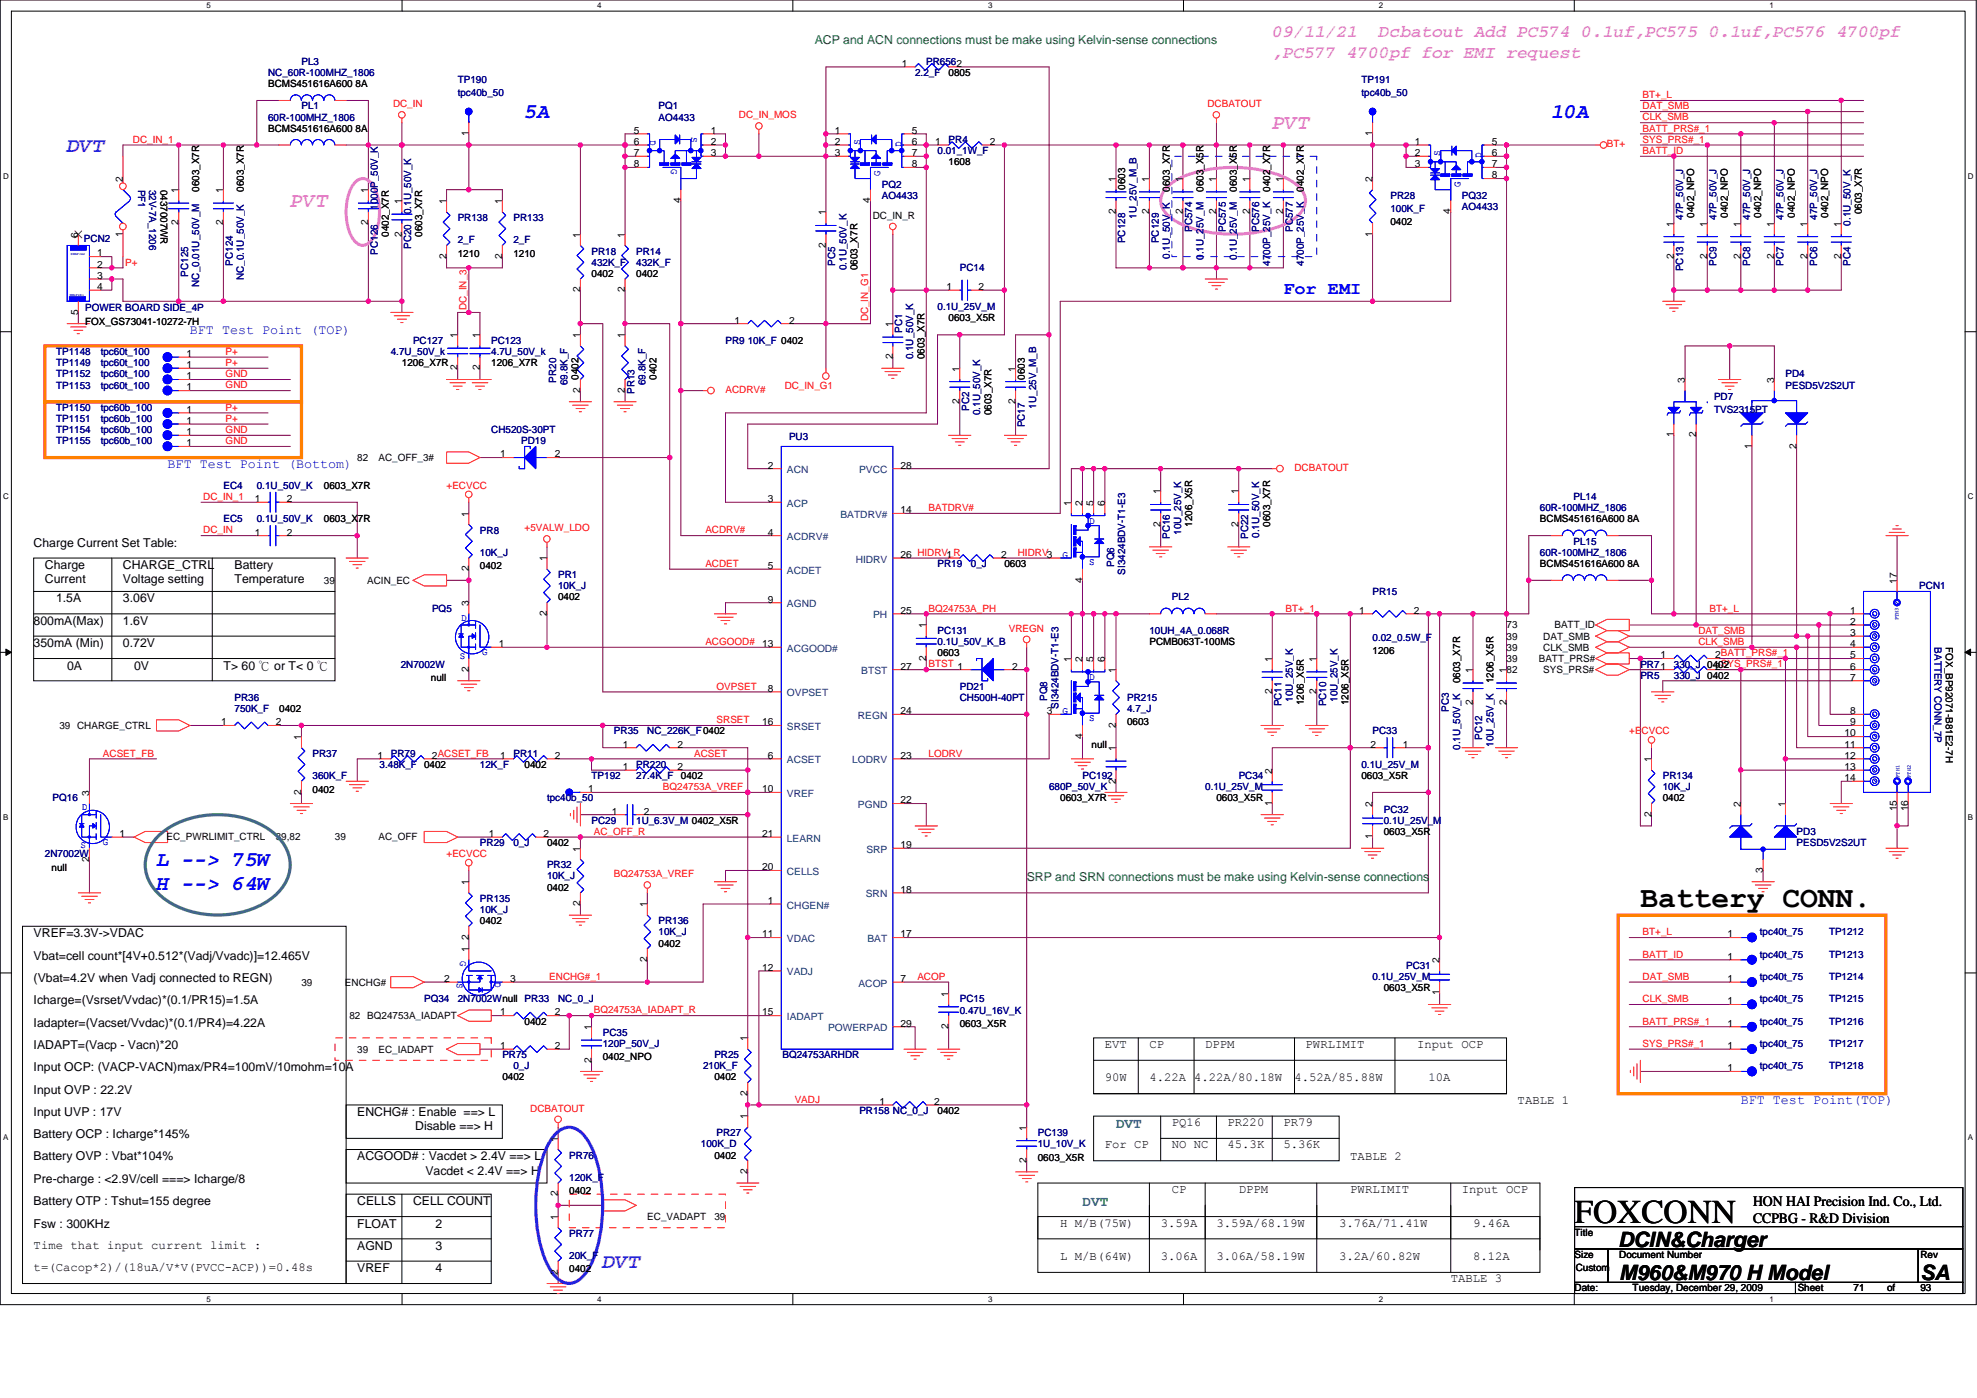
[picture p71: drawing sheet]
<svg xmlns="http://www.w3.org/2000/svg" width="297mm" height="210mm" viewBox="0 0 297 210" stroke-linecap="round" stroke-linejoin="round" font-family="sans-serif">
<defs><g id="words">
<text font-size="5" x="236.6" y="183.7">FOXCONN</text>
<text font-size="4.5" x="246.5" y="136.2">Battery CONN.</text>
<g font-size="3.2" fill="#00f">
<text x="78.8" y="17.8">5A</text>
<text x="233.1" y="17.8">10A</text>
<text x="23.5" y="130.1">L --&gt; 75W</text>
<text x="23.5" y="133.7">H --&gt; 64W</text>
</g>
<g font-size="3.2" fill="#8000ff">
<text x="10.1" y="22.8">DVT</text>
<text x="90.6" y="190.4">DVT</text>
</g>
<g font-size="3.2" fill="#ff80ff">
<text x="191.2" y="19.4">PVT</text>
<text x="43.6" y="31.2">PVT</text>
</g>
<g font-size="3.2">
<text x="243.1" y="187.3">DCIN&amp;Charger</text>
<text x="243.3" y="192.2">M960&amp;M970 H Model</text>
<text x="288.5" y="192.2">SA</text>
</g>
<g font-size="2.7" fill="#ff80ff">
<text x="191.2" y="5.6">09/11/21</text>
<text x="207.2" y="5.6">Dcbatout Add PC574 0.1uf,PC575 0.1uf,PC576 4700pf</text>
<text x="191.2" y="8.7">,PC577 4700pf for EMI request</text>
</g>
<text font-size="2.7" fill="#00f" x="192.8" y="44.2">For EMI</text>
<g font-size="2.2" fill="#008080">
<text x="167.7" y="169.4">DVT</text>
<text x="162.6" y="181.2">DVT</text>
</g>
<g font-size="2.2">
<text x="263.4" y="181.1">HON HAI Precision Ind. Co., Ltd.</text>
<text x="263.4" y="183.7">CCPBG - R&amp;D Division</text>
</g>
<g font-size="2" fill="#00f">
<text x="28.5" y="50.2">BFT Test Point (TOP)</text>
<text x="25.2" y="70.3">BFT Test Point (Bottom)</text>
<text x="261.6" y="165.9">BFT Test Point(TOP)</text>
</g>
<g font-size="1.8" fill="#008000">
<text x="122.4" y="6.7">ACP and ACN connections must be make using Kelvin-sense connections</text>
<text x="154.3" y="132.4">SRP and SRN connections must be make using Kelvin-sense connections</text>
</g>
<g font-size="1.8">
<text x="5.1" y="82.1">Charge Current Set Table:</text>
<text x="6.7" y="85.5">Charge</text>
<text x="6.7" y="87.6">Current</text>
<text x="18.5" y="85.5">CHARGE_CTRL</text>
<text x="18.5" y="87.6">Voltage setting</text>
<text x="35.2" y="85.5">Battery</text>
<text x="35.2" y="87.6">Temperature</text>
<text x="5.1" y="93.9">800mA(Max)</text>
<text x="8.4" y="90.5">1.5A</text>
<text x="18.5" y="93.9">1.6V</text>
<text x="18.5" y="90.5">3.06V</text>
<text x="5.1" y="97.2">350mA (Min)</text>
<text x="10.1" y="100.6">0A</text>
<text x="18.5" y="97.2">0.72V</text>
<text x="20.1" y="100.6">0V</text>
<text x="33.6" y="100.6">T&gt; 60 ℃ or T&lt; 0 ℃</text>
<text x="5.1" y="140.8">VREF=3.3V-&gt;VDAC</text>
<text x="5.1" y="144.1">Vbat=cell count*[4V+0.512*(Vadj/Vvadc)]=12.465V</text>
<text x="5.1" y="147.5">(Vbat=4.2V when Vadj connected to REGN)</text>
<text x="5.1" y="150.9">Icharge=(Vsrset/Vvdac)*(0.1/PR15)=1.5A</text>
<text x="5.1" y="154.2">Iadapter=(Vacset/Vvdac)*(0.1/PR4)=4.22A</text>
<text x="5.1" y="157.5">IADAPT=(Vacp - Vacn)*20</text>
<text x="5.1" y="160.9">Input OCP: (VACP-VACN)max/PR4=100mV/10mohm=10A</text>
<text x="166" y="157.4">EVT</text>
<text x="172.7" y="157.4">CP</text>
<text x="181.1" y="157.4">DPPM</text>
<text x="196.2" y="157.4">PWRLIMIT</text>
<text x="212.9" y="157.4">Input OCP</text>
<text x="5.1" y="164.3">Input OVP : 22.2V</text>
<text x="5.1" y="167.6">Input UVP : 17V</text>
<text x="53.7" y="167.6">ENCHG# : Enable ==&gt; L</text>
<text x="166" y="162.4">90W</text>
<text x="172.7" y="162.4">4.22A 4.22A/80.18W</text>
<text x="194.5" y="162.4">4.52A/85.88W</text>
<text x="214.6" y="162.4">10A</text>
<text x="228" y="165.8">TABLE 1</text>
<text x="5.1" y="171">Battery OCP : Icharge*145%</text>
<text x="62.4" y="169.7">Disable ==&gt; H</text>
<text x="166" y="172.5">For CP</text>
<text x="176.1" y="169.1">PQ16</text>
<text x="176.1" y="172.5">NO NC</text>
<text x="184.4" y="172.5">45.3K</text>
<text x="184.4" y="169.1">PR220</text>
<text x="192.8" y="172.5">5.36K</text>
<text x="192.8" y="169.1">PR79</text>
<text x="5.1" y="174.3">Battery OVP : Vbat*104%</text>
<text x="5.1" y="177.7">Pre-charge : &lt;2.9V/cell ===&gt; Icharge/8</text>
<text x="53.7" y="174.3">ACGOOD# : Vacdet &gt; 2.4V ==&gt; L</text>
<text x="63.9" y="176.4">Vacdet &lt; 2.4V ==&gt; H</text>
<text x="176.1" y="179.2">CP</text>
<text x="186.1" y="179.2">DPPM</text>
<text x="202.9" y="179.2">PWRLIMIT</text>
<text x="202.9" y="174.2">TABLE 2</text>
<text x="219.6" y="179.2">Input OCP</text>
<text x="5.1" y="181">Battery OTP : Tshut=155 degree</text>
<text x="5.1" y="184.4">Fsw : 300KHz</text>
<text x="53.7" y="181">CELLS</text>
<text x="53.7" y="184.4">FLOAT</text>
<text x="62.1" y="181">CELL COUNT</text>
<text x="65.4" y="184.4">2</text>
<text x="159.3" y="184.2">H M/B(75W)</text>
<text x="174.4" y="184.2">3.59A</text>
<text x="182.8" y="184.2">3.59A/68.19W</text>
<text x="201.2" y="184.2">3.76A/71.41W</text>
<text x="221.3" y="184.2">9.46A</text>
<text x="5.1" y="187.6">Time that input current limit :</text>
<text x="5.1" y="190.9">t=(Cacop*2)/(18uA/V*V(PVCC-ACP))=0.48s</text>
<text x="53.7" y="187.7">AGND</text>
<text x="53.7" y="191.1">VREF</text>
<text x="65.4" y="187.7">3</text>
<text x="65.4" y="191.1">4</text>
<text x="159.3" y="189.3">L M/B(64W)</text>
<text x="174.4" y="189.3">3.06A</text>
<text x="182.8" y="189.3">3.06A/58.19W</text>
<text x="201.2" y="189.3">3.2A/60.82W</text>
<text x="221.3" y="189.3">8.12A</text>
<text x="218" y="192.6">TABLE 3</text>
</g>
<g font-size="1.5" fill="#000080">
<text x="40.3" y="11.4">NC_60R-100MHZ_1806</text>
<text x="45.3" y="9.7">PL3</text>
<text x="137.5" y="11.4">2.2_F</text>
<text x="139.2" y="9.7">PR6562</text>
<text x="45.3" y="16.4">PL1</text>
<text x="68.8" y="12.4">TP190</text>
<text x="68.8" y="14.4">tpc40b_50</text>
<text x="99" y="16.4">PQ1</text>
<text x="204.6" y="12.4">TP191</text>
<text x="204.6" y="14.4">tpc40b_50</text>
<text x="40.3" y="18.1">60R-100MHZ_1806</text>
<text x="99" y="18.1">AO4433</text>
<text x="140.9" y="23.1">0.01_1W_F</text>
<text x="142.5" y="21.5">PR4</text>
<text x="20.8" y="28.5" transform="rotate(90 20.8 28.5)">PF1</text>
<text x="22.4" y="28.5" transform="rotate(90 22.4 28.5)">32V-7A_1206</text>
<text x="132.5" y="28.2">PQ2</text>
<text x="132.5" y="29.8">AO4433</text>
<text x="208.9" y="29.8">PR28</text>
<text x="219.6" y="29.8">PQ32</text>
<text x="56.7" y="31.5" transform="rotate(-90 56.7 31.5)">1000P_50V_K</text>
<text x="61.8" y="32.2" transform="rotate(-90 61.8 32.2)">0.1U_50V_K</text>
<text x="68.8" y="33.2">PR138</text>
<text x="77.1" y="33.2">PR133</text>
<text x="170.7" y="32.9" transform="rotate(-90 170.7 32.9)">1U_25V_M_B</text>
<text x="179.1" y="34.9" transform="rotate(-90 179.1 34.9)">PC574</text>
<text x="184.2" y="34.9" transform="rotate(-90 184.2 34.9)">PC575</text>
<text x="189.2" y="34.9" transform="rotate(-90 189.2 34.9)">PC576</text>
<text x="194.2" y="34.9" transform="rotate(-90 194.2 34.9)">PC577</text>
<text x="208.9" y="31.9">100K_F</text>
<text x="219.6" y="31.5">AO4433</text>
<text x="252.9" y="33" transform="rotate(-90 252.9 33)">47P_50V_J</text>
<text x="257.9" y="33" transform="rotate(-90 257.9 33)">47P_50V_J</text>
<text x="263" y="33" transform="rotate(-90 263 33)">47P_50V_J</text>
<text x="268" y="33" transform="rotate(-90 268 33)">47P_50V_J</text>
<text x="273" y="33" transform="rotate(-90 273 33)">47P_50V_J</text>
<text x="278" y="33.9" transform="rotate(-90 278 33.9)">0.1U_50V_K</text>
<text x="12.6" y="36.4">PCN2</text>
<text x="28.3" y="41.6" transform="rotate(-90 28.3 41.6)">PC125</text>
<text x="35" y="39.9" transform="rotate(-90 35 39.9)">PC124</text>
<text x="56.7" y="38.2" transform="rotate(-90 56.7 38.2)">PC126</text>
<text x="61.8" y="37.4" transform="rotate(-90 61.8 37.4)">PC20</text>
<text x="68.8" y="36.6">2_F</text>
<text x="77.1" y="36.6">2_F</text>
<text x="88.9" y="38.2">PR18</text>
<text x="88.9" y="39.9">432K_F</text>
<text x="95.6" y="38.2">PR14</text>
<text x="95.6" y="39.9">432K_F</text>
<text x="125.5" y="39.9" transform="rotate(-90 125.5 39.9)">PC5</text>
<text x="127.2" y="40.6" transform="rotate(-90 127.2 40.6)">0.1U_50V_K</text>
<text x="144.2" y="40.7">PC14</text>
<text x="169.1" y="36.5" transform="rotate(-90 169.1 36.5)">PC128</text>
<text x="174.1" y="36.5" transform="rotate(-90 174.1 36.5)">PC129</text>
<text x="175.8" y="38.9" transform="rotate(-90 175.8 38.9)">0.1U_50V_K</text>
<text x="180.8" y="39.1" transform="rotate(-90 180.8 39.1)">0.1U_25V_M</text>
<text x="185.8" y="39.1" transform="rotate(-90 185.8 39.1)">0.1U_25V_M</text>
<text x="190.9" y="39.9" transform="rotate(-90 190.9 39.9)">4700P_25V_K</text>
<text x="195.9" y="39.9" transform="rotate(-90 195.9 39.9)">4700P_25V_K</text>
<text x="252.9" y="40.7" transform="rotate(-90 252.9 40.7)">PC13</text>
<text x="257.9" y="39.9" transform="rotate(-90 257.9 39.9)">PC9</text>
<text x="263" y="39.9" transform="rotate(-90 263 39.9)">PC8</text>
<text x="268" y="39.9" transform="rotate(-90 268 39.9)">PC7</text>
<text x="273" y="39.9" transform="rotate(-90 273 39.9)">PC6</text>
<text x="278" y="39.9" transform="rotate(-90 278 39.9)">PC4</text>
<text x="12.8" y="46.8">POWER BOARD SIDE_4P</text>
<text x="29.9" y="43.1" transform="rotate(-90 29.9 43.1)">NC_0.01U_50V_M</text>
<text x="36.6" y="42.1" transform="rotate(-90 36.6 42.1)">NC_0.1U_50V_K</text>
<text x="140.9" y="46.6">0.1U_25V_M</text>
<text x="8.4" y="53.3">TP1148</text>
<text x="15.1" y="53.3">tpc60t_100</text>
<text x="58.7" y="53.3">4.7U_50V_k</text>
<text x="62.1" y="51.6">PC127</text>
<text x="73.8" y="51.6">PC123</text>
<text x="73.8" y="53.3">4.7U_50V_k</text>
<text x="109" y="51.6">PR9 10K_F 0402</text>
<text x="135.5" y="50" transform="rotate(-90 135.5 50)">PC1</text>
<text x="137.2" y="54" transform="rotate(-90 137.2 54)">0.1U_50V_K</text>
<text x="8.4" y="55">TP1149</text>
<text x="8.4" y="58.4">TP1153</text>
<text x="8.4" y="56.7">TP1152</text>
<text x="15.1" y="55">tpc60t_100</text>
<text x="15.1" y="58.4">tpc60t_100</text>
<text x="15.1" y="56.7">tpc60t_100</text>
<text x="83.6" y="57.5" transform="rotate(-90 83.6 57.5)">PR20</text>
<text x="85.3" y="57.8" transform="rotate(-90 85.3 57.8)">69.8K_F</text>
<text x="95.3" y="59.2" transform="rotate(-90 95.3 59.2)">PR13</text>
<text x="97" y="57.8" transform="rotate(-90 97 57.8)">69.8K_F</text>
<text x="268.3" y="56.7">PD4</text>
<text x="268.3" y="58.4">PESD5V2S2UT</text>
<text x="8.4" y="61.7">TP1150</text>
<text x="8.4" y="63.4">TP1151</text>
<text x="8.4" y="65">TP1154</text>
<text x="15.1" y="61.7">tpc60b_100</text>
<text x="15.1" y="63.4">tpc60b_100</text>
<text x="15.1" y="65">tpc60b_100</text>
<text x="73.8" y="65">CH520S-30PT</text>
<text x="145.6" y="61.7" transform="rotate(-90 145.6 61.7)">PC2</text>
<text x="147.3" y="62.4" transform="rotate(-90 147.3 62.4)">0.1U_50V_K</text>
<text x="154" y="64.2" transform="rotate(-90 154 64.2)">PC17</text>
<text x="155.7" y="61.4" transform="rotate(-90 155.7 61.4)">1U_25V_M_B</text>
<text x="257.5" y="60">PD7</text>
<text x="257.5" y="62">TVS2315PT</text>
<text x="8.4" y="66.7">TP1155</text>
<text x="15.1" y="66.7">tpc60b_100</text>
<text x="78.3" y="66.7">PD19</text>
<text x="118.6" y="66.1">PU3</text>
<text x="33.6" y="73.4">EC4</text>
<text x="38.6" y="73.4">0.1U_50V_K</text>
<text x="231.4" y="76.8">60R-100MHZ_1806</text>
<text x="236.4" y="75.1">PL14</text>
<text x="33.6" y="78.5">EC5</text>
<text x="38.6" y="78.5">0.1U_50V_K</text>
<text x="72.1" y="80.1">PR8</text>
<text x="72.1" y="83.5">10K_J</text>
<text x="175.8" y="81" transform="rotate(-90 175.8 81)">PC16</text>
<text x="177.5" y="80.3" transform="rotate(-90 177.5 80.3)">10U_25V_K</text>
<text x="187.5" y="81" transform="rotate(-90 187.5 81)">PC22</text>
<text x="189.2" y="80.8" transform="rotate(-90 189.2 80.8)">0.1U_50V_K</text>
<text x="231.4" y="83.5">60R-100MHZ_1806</text>
<text x="236.4" y="81.8">PL15</text>
<text x="83.9" y="86.8">PR1</text>
<text x="83.9" y="88.5">10K_J</text>
<text x="140.9" y="85.2">PR19</text>
<text x="145.9" y="85.2">0_J</text>
<text x="167.4" y="85.2" transform="rotate(-90 167.4 85.2)">PQ6</text>
<text x="169.1" y="86.3" transform="rotate(-90 169.1 86.3)">SI3424BDV-T1-E3</text>
<text x="206.2" y="89.4">PR15</text>
<text x="288.4" y="88.5">PCN1</text>
<text x="64.9" y="91.9">PQ5</text>
<text x="140.9" y="95.2">PC131</text>
<text x="172.7" y="95.2">10UH_4A_0.068R</text>
<text x="176.1" y="90.2">PL2</text>
<text x="60.2" y="100.3">2N7002W</text>
<text x="140.9" y="96.9">0.1U_50V_K_B</text>
<text x="206.2" y="96.2">0.02_0.5W_F</text>
<text x="246.5" y="100.3">PR71</text>
<text x="246.5" y="101.9">PR5</text>
<text x="251.5" y="100.3">330_J 0402</text>
<text x="251.5" y="101.9">330_J 0402</text>
<text x="290.7" y="97.2" transform="rotate(90 290.7 97.2)">BATTERY CONN_7P</text>
<text x="35.2" y="105.3">PR36</text>
<text x="35.2" y="107">750K_F</text>
<text x="144.2" y="103.6">PD21</text>
<text x="144.2" y="105.3">CH500H-40PT</text>
<text x="157.3" y="105.3" transform="rotate(-90 157.3 105.3)">PQ8</text>
<text x="159" y="106.4" transform="rotate(-90 159 106.4)">SI3424BDV-T1-E3</text>
<text x="169.4" y="105.3">PR215</text>
<text x="169.4" y="107">4.7_J</text>
<text x="192.5" y="106.1" transform="rotate(-90 192.5 106.1)">PC11</text>
<text x="194.2" y="105.4" transform="rotate(-90 194.2 105.4)">10U_25V_K</text>
<text x="199.2" y="106.1" transform="rotate(-90 199.2 106.1)">PC10</text>
<text x="200.9" y="105.4" transform="rotate(-90 200.9 105.4)">10U_25V_K</text>
<text x="217.7" y="107" transform="rotate(-90 217.7 107)">PC3</text>
<text x="47" y="113.7">PR37</text>
<text x="58.7" y="113.7">PR79</text>
<text x="77.1" y="113.7">PR11</text>
<text x="92.2" y="110.3">PR35</text>
<text x="97.3" y="110.3">NC_226K_F0402</text>
<text x="206.2" y="110.3">PC33</text>
<text x="219.4" y="112.6" transform="rotate(-90 219.4 112.6)">0.1U_50V_K</text>
<text x="222.7" y="111.1" transform="rotate(-90 222.7 111.1)">PC12</text>
<text x="224.4" y="112.1" transform="rotate(-90 224.4 112.1)">10U_25V_K</text>
<text x="47" y="117">360K_F</text>
<text x="57" y="115.3">3.48K_F</text>
<text x="72.1" y="115.3">12K_F</text>
<text x="88.9" y="117">TP192</text>
<text x="95.6" y="115.3">PR220</text>
<text x="95.6" y="117">27.4K_F</text>
<text x="157.6" y="118.7">680P_50V_K</text>
<text x="162.6" y="117">PC192</text>
<text x="181.1" y="118.7">0.1U_25V_M</text>
<text x="186.1" y="117">PC34</text>
<text x="204.6" y="115.3">0.1U_25V_M</text>
<text x="249.8" y="117">PR134</text>
<text x="249.8" y="118.7">10K_J</text>
<text x="7.9" y="120.4">PQ16</text>
<text x="82.2" y="120.4">tpc40b_50</text>
<text x="88.9" y="123.7">PC29</text>
<text x="95.6" y="123.7">1U_6.3V_M 0402_X5R</text>
<text x="207.9" y="122">PC32</text>
<text x="207.9" y="123.7">0.1U_25V_M</text>
<text x="269.9" y="125.4">PD3</text>
<text x="6.7" y="128.8">2N7002W</text>
<text x="72.1" y="127.1">PR29</text>
<text x="77.1" y="127.1">0_J</text>
<text x="82.2" y="130.4">PR32</text>
<text x="269.9" y="127.1">PESD5V2S2UT</text>
<text x="72.1" y="135.5">PR135</text>
<text x="72.1" y="137.1">10K_J</text>
<text x="82.2" y="132.1">10K_J</text>
<text x="99" y="138.8">PR136</text>
<text x="99" y="140.5">10K_J</text>
<text x="264.4" y="143.8">tpc40t_75</text>
<text x="264.4" y="140.5">tpc40t_75</text>
<text x="274.8" y="143.8">TP1213</text>
<text x="274.8" y="140.5">TP1212</text>
<text x="206.2" y="147.2">0.1U_25V_M</text>
<text x="211.3" y="145.5">PC31</text>
<text x="264.4" y="147.2">tpc40t_75</text>
<text x="274.8" y="147.2">TP1214</text>
<text x="63.7" y="150.6">PQ34</text>
<text x="68.8" y="150.6">2N7002Wnull PR33</text>
<text x="83.9" y="150.6">NC_0_J</text>
<text x="90.6" y="155.6">PC35</text>
<text x="144.2" y="150.6">PC15</text>
<text x="144.2" y="152.2">0.47U_16V_K</text>
<text x="264.4" y="150.6">tpc40t_75</text>
<text x="264.4" y="153.9">tpc40t_75</text>
<text x="274.8" y="150.6">TP1215</text>
<text x="274.8" y="153.9">TP1216</text>
<text x="75.5" y="158.9">PR75</text>
<text x="77.1" y="160.6">0_J</text>
<text x="90.6" y="157.2">120P_50V_J</text>
<text x="105.6" y="160.6">210K_F</text>
<text x="107.3" y="158.9">PR25</text>
<text x="117.6" y="158.9">BQ24753ARHDR</text>
<text x="264.4" y="160.6">tpc40t_75</text>
<text x="264.4" y="157.2">tpc40t_75</text>
<text x="274.8" y="160.6">TP1218</text>
<text x="274.8" y="157.2">TP1217</text>
<text x="129.1" y="167.3">PR158 NC_0_J</text>
<text x="105.3" y="172.3">100K_D</text>
<text x="107.7" y="170.7">PR27</text>
<text x="155.9" y="170.7">PC139</text>
<text x="155.9" y="172.3">1U_10V_K</text>
<text x="85.5" y="174">PR76</text>
<text x="85.5" y="177.4">120K_F</text>
<text x="85.5" y="185.8">PR77</text>
<text x="85.5" y="189.1">20K_F</text>
</g>
<g font-size="1.5">
<text x="135.5" y="10">1</text>
<text x="142.5" y="11.4">0805</text>
<text x="40.3" y="13.1">BCMS451616A600 8A</text>
<text x="40.3" y="19.8">BCMS451616A600 8A</text>
<text x="70.4" y="20.4" transform="rotate(-90 70.4 20.4)">1</text>
<text x="95.2" y="21.8">6</text>
<text x="95.2" y="23.5">7</text>
<text x="95.2" y="20.1">5</text>
<text x="106.8" y="21.8">2</text>
<text x="106.8" y="23.5">3</text>
<text x="106.8" y="20.1">1</text>
<text x="125.4" y="21.8">2</text>
<text x="125.4" y="23.5">3</text>
<text x="125.4" y="20.1">1</text>
<text x="137" y="21.8">6</text>
<text x="137" y="23.5">7</text>
<text x="137" y="20.1">5</text>
<text x="140.5" y="21.8">1</text>
<text x="148.7" y="21.8">2</text>
<text x="206.2" y="20.4" transform="rotate(-90 206.2 20.4)">1</text>
<text x="212.6" y="23.5">2</text>
<text x="212.6" y="21.8">1</text>
<text x="224.2" y="23.5">6</text>
<text x="224.2" y="21.8">5</text>
<text x="18.5" y="27.3" transform="rotate(-90 18.5 27.3)">2</text>
<text x="24.1" y="28.5" transform="rotate(90 24.1 28.5)">0437007WR</text>
<text x="26.8" y="29" transform="rotate(-90 26.8 29)">1</text>
<text x="29.9" y="28.8" transform="rotate(-90 29.9 28.8)">0603_X7R</text>
<text x="33.5" y="29" transform="rotate(-90 33.5 29)">1</text>
<text x="36.6" y="28.8" transform="rotate(-90 36.6 28.8)">0603_X7R</text>
<text x="55.3" y="29" transform="rotate(-90 55.3 29)">1</text>
<text x="95.2" y="25.1">8</text>
<text x="137" y="25.1">8</text>
<text x="142.5" y="24.8">1608</text>
<text x="167.7" y="27.3" transform="rotate(-90 167.7 27.3)">1</text>
<text x="169.1" y="28.5" transform="rotate(-90 169.1 28.5)">0603</text>
<text x="172.7" y="27.3" transform="rotate(-90 172.7 27.3)">1</text>
<text x="175.8" y="28.8" transform="rotate(-90 175.8 28.8)">0603_X7R</text>
<text x="177.7" y="27.3" transform="rotate(-90 177.7 27.3)">1</text>
<text x="180.8" y="28.8" transform="rotate(-90 180.8 28.8)">0603_X5R</text>
<text x="182.7" y="27.3" transform="rotate(-90 182.7 27.3)">1</text>
<text x="185.8" y="28.8" transform="rotate(-90 185.8 28.8)">0603_X5R</text>
<text x="187.8" y="27.3" transform="rotate(-90 187.8 27.3)">1</text>
<text x="190.9" y="28.8" transform="rotate(-90 190.9 28.8)">0402_X7R</text>
<text x="192.8" y="27.3" transform="rotate(-90 192.8 27.3)">1</text>
<text x="195.9" y="28.8" transform="rotate(-90 195.9 28.8)">0402_X7R</text>
<text x="206.2" y="27.3" transform="rotate(-90 206.2 27.3)">2</text>
<text x="212.6" y="25.1">3</text>
<text x="224.2" y="25.1">7</text>
<text x="224.2" y="26.8">8</text>
<text x="11.7" y="35.7" transform="rotate(-90 11.7 35.7)">6</text>
<text x="18.5" y="35.5" transform="rotate(-90 18.5 35.5)">1</text>
<text x="26.8" y="33.9" transform="rotate(-90 26.8 33.9)">2</text>
<text x="33.5" y="33.9" transform="rotate(-90 33.5 33.9)">2</text>
<text x="55.3" y="33.9" transform="rotate(-90 55.3 33.9)">2</text>
<text x="58.4" y="35.5" transform="rotate(-90 58.4 35.5)">0402_X7R</text>
<text x="60.4" y="35.5" transform="rotate(-90 60.4 35.5)">2</text>
<text x="60.4" y="30.7" transform="rotate(-90 60.4 30.7)">1</text>
<text x="63.5" y="35.5" transform="rotate(-90 63.5 35.5)">0603_X7R</text>
<text x="67.1" y="30.7" transform="rotate(-90 67.1 30.7)">1</text>
<text x="75.5" y="30.7" transform="rotate(-90 75.5 30.7)">1</text>
<text x="87.2" y="35.7" transform="rotate(-90 87.2 35.7)">1</text>
<text x="93.9" y="35.7" transform="rotate(-90 93.9 35.7)">1</text>
<text x="102.3" y="30.5" transform="rotate(-90 102.3 30.5)">4</text>
<text x="124.1" y="32.4" transform="rotate(-90 124.1 32.4)">1</text>
<text x="130.8" y="30.5" transform="rotate(-90 130.8 30.5)">4</text>
<text x="131.1" y="32.9">DC_IN_R</text>
<text x="167.7" y="32.2" transform="rotate(-90 167.7 32.2)">2</text>
<text x="172.7" y="32.2" transform="rotate(-90 172.7 32.2)">2</text>
<text x="177.7" y="32.2" transform="rotate(-90 177.7 32.2)">2</text>
<text x="182.7" y="32.2" transform="rotate(-90 182.7 32.2)">2</text>
<text x="187.8" y="32.2" transform="rotate(-90 187.8 32.2)">2</text>
<text x="192.8" y="32.2" transform="rotate(-90 192.8 32.2)">2</text>
<text x="206.2" y="35.5" transform="rotate(-90 206.2 35.5)">1</text>
<text x="208.9" y="33.9">0402</text>
<text x="217.9" y="32.2" transform="rotate(-90 217.9 32.2)">4</text>
<text x="251.5" y="34" transform="rotate(-90 251.5 34)">1</text>
<text x="254.6" y="32.7" transform="rotate(-90 254.6 32.7)">0402_NPO</text>
<text x="256.5" y="34" transform="rotate(-90 256.5 34)">1</text>
<text x="259.6" y="32.7" transform="rotate(-90 259.6 32.7)">0402_NPO</text>
<text x="261.5" y="34" transform="rotate(-90 261.5 34)">1</text>
<text x="264.6" y="32.7" transform="rotate(-90 264.6 32.7)">0402_NPO</text>
<text x="266.6" y="34" transform="rotate(-90 266.6 34)">1</text>
<text x="269.7" y="32.7" transform="rotate(-90 269.7 32.7)">0402_NPO</text>
<text x="271.6" y="34" transform="rotate(-90 271.6 34)">1</text>
<text x="274.7" y="32.7" transform="rotate(-90 274.7 32.7)">0402_NPO</text>
<text x="276.6" y="34" transform="rotate(-90 276.6 34)">1</text>
<text x="279.7" y="32.2" transform="rotate(-90 279.7 32.2)">0603_X7R</text>
<text x="14.6" y="38.5">1</text>
<text x="14.6" y="40.2">2</text>
<text x="14.6" y="41.9">3</text>
<text x="67.1" y="38.9" transform="rotate(-90 67.1 38.9)">2</text>
<text x="68.8" y="38.6">1210</text>
<text x="75.5" y="38.9" transform="rotate(-90 75.5 38.9)">2</text>
<text x="77.1" y="38.6">1210</text>
<text x="88.9" y="41.6">0402</text>
<text x="95.6" y="41.6">0402</text>
<text x="124.1" y="37.2" transform="rotate(-90 124.1 37.2)">2</text>
<text x="128.8" y="40.6" transform="rotate(-90 128.8 40.6)">0603_X7R</text>
<text x="251.5" y="38.9" transform="rotate(-90 251.5 38.9)">2</text>
<text x="256.5" y="38.9" transform="rotate(-90 256.5 38.9)">2</text>
<text x="261.5" y="38.9" transform="rotate(-90 261.5 38.9)">2</text>
<text x="266.6" y="38.9" transform="rotate(-90 266.6 38.9)">2</text>
<text x="271.6" y="38.9" transform="rotate(-90 271.6 38.9)">2</text>
<text x="276.6" y="38.9" transform="rotate(-90 276.6 38.9)">2</text>
<text x="11.7" y="47.3" transform="rotate(-90 11.7 47.3)">5</text>
<text x="14.6" y="43.6">4</text>
<text x="87.2" y="43.9" transform="rotate(-90 87.2 43.9)">2</text>
<text x="93.9" y="43.9" transform="rotate(-90 93.9 43.9)">2</text>
<text x="142.2" y="43.6">1</text>
<text x="147" y="43.6">2</text>
<text x="12.8" y="48.8">FOX_GS73041-10272-7H</text>
<text x="28" y="53.6">1</text>
<text x="68.7" y="50.8" transform="rotate(-90 68.7 50.8)">1</text>
<text x="72.1" y="50.8" transform="rotate(-90 72.1 50.8)">1</text>
<text x="87.2" y="50.8" transform="rotate(-90 87.2 50.8)">1</text>
<text x="93.9" y="50.8" transform="rotate(-90 93.9 50.8)">1</text>
<text x="110.3" y="48.6">1</text>
<text x="118.6" y="48.6">2</text>
<text x="134.1" y="54" transform="rotate(-90 134.1 54)">2</text>
<text x="134.1" y="49.1" transform="rotate(-90 134.1 49.1)">1</text>
<text x="138.9" y="54" transform="rotate(-90 138.9 54)">0603_X7R</text>
<text x="142.5" y="48.3">0603_X5R</text>
<text x="28" y="55.3">1</text>
<text x="28" y="58.7">1</text>
<text x="28" y="57">1</text>
<text x="60.4" y="55">1206_X7R</text>
<text x="68.7" y="55.6" transform="rotate(-90 68.7 55.6)">2</text>
<text x="72.1" y="55.6" transform="rotate(-90 72.1 55.6)">2</text>
<text x="73.8" y="55">1206_X7R</text>
<text x="86.9" y="57" transform="rotate(-90 86.9 57)">0402</text>
<text x="87.2" y="59" transform="rotate(-90 87.2 59)">2</text>
<text x="93.9" y="59" transform="rotate(-90 93.9 59)">2</text>
<text x="98.7" y="57" transform="rotate(-90 98.7 57)">0402</text>
<text x="144.2" y="55.8" transform="rotate(-90 144.2 55.8)">1</text>
<text x="152.6" y="55.8" transform="rotate(-90 152.6 55.8)">1</text>
<text x="154" y="57" transform="rotate(-90 154 57)">0603</text>
<text x="253.1" y="57.5" transform="rotate(-90 253.1 57.5)">3</text>
<text x="266.6" y="57.5" transform="rotate(-90 266.6 57.5)">3</text>
<text x="28" y="62">1</text>
<text x="28" y="63.7">1</text>
<text x="28" y="65.4">1</text>
<text x="144.2" y="60.7" transform="rotate(-90 144.2 60.7)">2</text>
<text x="148.9" y="62.4" transform="rotate(-90 148.9 62.4)">0603_X7R</text>
<text x="152.6" y="60.7" transform="rotate(-90 152.6 60.7)">2</text>
<text x="251.5" y="65.7" transform="rotate(-90 251.5 65.7)">1</text>
<text x="254.8" y="65.7" transform="rotate(-90 254.8 65.7)">2</text>
<text x="28" y="67">1</text>
<text x="53.7" y="69.2">82</text>
<text x="56.9" y="69.2">AC_OFF_3#</text>
<text x="75.1" y="68.7">1</text>
<text x="83.4" y="68.7">2</text>
<text x="115.4" y="70.4">2</text>
<text x="135.3" y="70.4">28</text>
<text x="263.2" y="67.4" transform="rotate(-90 263.2 67.4)">1</text>
<text x="269.9" y="67.4" transform="rotate(-90 269.9 67.4)">2</text>
<text x="38.3" y="75.4">1</text>
<text x="43.1" y="75.4">2</text>
<text x="48.7" y="73.4">0603_X7R</text>
<text x="70.4" y="77.6" transform="rotate(-90 70.4 77.6)">1</text>
<text x="115.4" y="75.4">3</text>
<text x="135.3" y="77.1">14</text>
<text x="160.9" y="75.9" transform="rotate(-90 160.9 75.9)">1</text>
<text x="162.6" y="75.9" transform="rotate(-90 162.6 75.9)">2</text>
<text x="164.3" y="75.9" transform="rotate(-90 164.3 75.9)">5</text>
<text x="166" y="75.9" transform="rotate(-90 166 75.9)">6</text>
<text x="174.4" y="74.3" transform="rotate(-90 174.4 74.3)">1</text>
<text x="186.1" y="74.3" transform="rotate(-90 186.1 74.3)">1</text>
<text x="38.3" y="80.4">1</text>
<text x="43.1" y="80.4">2</text>
<text x="48.7" y="78.5">0603_X7R</text>
<text x="115.4" y="80.4">4</text>
<text x="135.3" y="83.8">26 HIDRV_R</text>
<text x="142.2" y="83.8">1</text>
<text x="150.4" y="83.8">2</text>
<text x="174.4" y="79.1" transform="rotate(-90 174.4 79.1)">2</text>
<text x="179.1" y="79.1" transform="rotate(-90 179.1 79.1)">1206_X5R</text>
<text x="186.1" y="79.1" transform="rotate(-90 186.1 79.1)">2</text>
<text x="190.9" y="79.1" transform="rotate(-90 190.9 79.1)">0603_X7R</text>
<text x="231.4" y="78.5">BCMS451616A600 8A</text>
<text x="48.7" y="87.7">39</text>
<text x="55.2" y="87.7">ACIN_EC</text>
<text x="70.4" y="85.8" transform="rotate(-90 70.4 85.8)">2</text>
<text x="72.1" y="85.5">0402</text>
<text x="82.2" y="84.3" transform="rotate(-90 82.2 84.3)">1</text>
<text x="115.4" y="85.5">5</text>
<text x="150.9" y="85.2">0603</text>
<text x="162.6" y="87.5" transform="rotate(-90 162.6 87.5)">4</text>
<text x="231.4" y="85.2">BCMS451616A600 8A</text>
<text x="285" y="87.7" transform="rotate(-90 285 87.7)">17</text>
<text x="70.4" y="91" transform="rotate(-90 70.4 91)">3</text>
<text x="82.2" y="92.5" transform="rotate(-90 82.2 92.5)">2</text>
<text x="83.9" y="90.2">0402</text>
<text x="115.4" y="90.5">9</text>
<text x="135.3" y="92.2">25</text>
<text x="139.1" y="94.4" transform="rotate(-90 139.1 94.4)">1</text>
<text x="204.2" y="92.2">1</text>
<text x="212.4" y="92.2">2</text>
<text x="226.4" y="94.4">73</text>
<text x="233.5" y="94.4">BATT_ID</text>
<text x="278" y="92.2">1</text>
<text x="278" y="93.9">2</text>
<text x="278" y="95.5">3</text>
<text x="70.4" y="100.9" transform="rotate(-90 70.4 100.9)">2</text>
<text x="75" y="97.2">1</text>
<text x="114.5" y="97.2">13</text>
<text x="135.3" y="100.6">27</text>
<text x="139.1" y="99.2" transform="rotate(-90 139.1 99.2)">2</text>
<text x="140.9" y="98.6">0603</text>
<text x="152.1" y="100.6">2</text>
<text x="160.9" y="99.4" transform="rotate(-90 160.9 99.4)">1</text>
<text x="162.6" y="99.4" transform="rotate(-90 162.6 99.4)">2</text>
<text x="164.3" y="99.4" transform="rotate(-90 164.3 99.4)">5</text>
<text x="166" y="99.4" transform="rotate(-90 166 99.4)">6</text>
<text x="167.7" y="101.1" transform="rotate(-90 167.7 101.1)">1</text>
<text x="172.7" y="96.9">PCMB063T-100MS</text>
<text x="191.1" y="99.4" transform="rotate(-90 191.1 99.4)">1</text>
<text x="197.8" y="99.4" transform="rotate(-90 197.8 99.4)">1</text>
<text x="206.2" y="98.3">1206</text>
<text x="221.3" y="101.1" transform="rotate(-90 221.3 101.1)">1</text>
<text x="226.3" y="101.1" transform="rotate(-90 226.3 101.1)">1</text>
<text x="226.4" y="96.1">39</text>
<text x="226.4" y="101.1">82</text>
<text x="226.4" y="97.7">39</text>
<text x="226.4" y="99.4">39</text>
<text x="231.2" y="99.4">BATT_PRS#</text>
<text x="231.9" y="96.1">DAT_SMB</text>
<text x="231.9" y="101.1">SYS_PRS#</text>
<text x="231.9" y="97.7">CLK_SMB</text>
<text x="249.5" y="98.9">1</text>
<text x="257.7" y="98.9">2BATT_PRS#_1</text>
<text x="257.7" y="100.6">2SYS_PRS#_1</text>
<text x="278" y="97.2">4</text>
<text x="278" y="98.9">5</text>
<text x="278" y="100.6">6</text>
<text x="292.4" y="97.2" transform="rotate(90 292.4 97.2)">FOX_BP92071-B81E2-7H</text>
<text x="41.9" y="107">0402</text>
<text x="64.7" y="102.3">null</text>
<text x="115.4" y="103.9">8</text>
<text x="135.3" y="107.3">24</text>
<text x="157.3" y="107.3">3</text>
<text x="191.1" y="104.3" transform="rotate(-90 191.1 104.3)">2</text>
<text x="195.9" y="105.9" transform="rotate(-90 195.9 105.9)">1206_X5R</text>
<text x="197.8" y="104.3" transform="rotate(-90 197.8 104.3)">2</text>
<text x="202.6" y="105.9" transform="rotate(-90 202.6 105.9)">1206_X5R</text>
<text x="219.4" y="102.6" transform="rotate(-90 219.4 102.6)">0603_X7R</text>
<text x="221.3" y="105.9" transform="rotate(-90 221.3 105.9)">2</text>
<text x="224.4" y="102.6" transform="rotate(-90 224.4 102.6)">1206_X5R</text>
<text x="226.3" y="105.9" transform="rotate(-90 226.3 105.9)">2</text>
<text x="278" y="102.2">7</text>
<text x="278" y="107.3">8</text>
<text x="8.9" y="109.5">39 CHARGE_CTRL</text>
<text x="33.2" y="108.9">1</text>
<text x="41.4" y="108.9">2</text>
<text x="45.3" y="111.1" transform="rotate(-90 45.3 111.1)">1</text>
<text x="56.7" y="114">1</text>
<text x="64.9" y="114">2ACSET_FB</text>
<text x="75.1" y="114">1</text>
<text x="83.4" y="114">2</text>
<text x="93.6" y="112.3">1</text>
<text x="101.8" y="112.3">2</text>
<text x="114.5" y="108.9">16</text>
<text x="115.4" y="114">6</text>
<text x="135.3" y="114">23</text>
<text x="162.6" y="111" transform="rotate(-90 162.6 111)">4</text>
<text x="164" y="112.3">null</text>
<text x="167.7" y="112.8" transform="rotate(-90 167.7 112.8)">1</text>
<text x="167.7" y="109.3" transform="rotate(-90 167.7 109.3)">2</text>
<text x="169.4" y="109">0603</text>
<text x="205.9" y="112.3">2</text>
<text x="210.8" y="112.3">1</text>
<text x="277.1" y="110.6">10</text>
<text x="277.1" y="112.3">11</text>
<text x="277.1" y="114">12</text>
<text x="278" y="108.9">9</text>
<text x="13.4" y="119.5" transform="rotate(-90 13.4 119.5)">3</text>
<text x="45.3" y="119.4" transform="rotate(-90 45.3 119.4)">2</text>
<text x="47" y="119">0402</text>
<text x="63.7" y="115.3">0402</text>
<text x="78.8" y="115.3">0402</text>
<text x="88.4" y="119">1</text>
<text x="93.6" y="115.7">1</text>
<text x="101.8" y="115.7">2</text>
<text x="102.3" y="117">0402</text>
<text x="114.5" y="119">10</text>
<text x="167.7" y="117.7" transform="rotate(-90 167.7 117.7)">2</text>
<text x="191.1" y="116.2" transform="rotate(-90 191.1 116.2)">2</text>
<text x="204.6" y="117">0603_X5R</text>
<text x="248.1" y="114.5" transform="rotate(-90 248.1 114.5)">1</text>
<text x="277.1" y="115.7">13</text>
<text x="277.1" y="117.3">14</text>
<text x="18" y="125.7">1</text>
<text x="73.5" y="125.7">1</text>
<text x="81.7" y="125.7">2</text>
<text x="91.9" y="122.3">1</text>
<text x="96.7" y="122.3">2</text>
<text x="114.5" y="125.7">21</text>
<text x="135.3" y="120.7">22</text>
<text x="159.3" y="120.4">0603_X7R</text>
<text x="182.8" y="120.4">0603_X5R</text>
<text x="191.1" y="121" transform="rotate(-90 191.1 121)">1</text>
<text x="206.2" y="121.2" transform="rotate(-90 206.2 121.2)">2</text>
<text x="207.9" y="125.4">0603_X5R</text>
<text x="248.1" y="122.7" transform="rotate(-90 248.1 122.7)">2</text>
<text x="249.8" y="120.4">0402</text>
<text x="261.5" y="121.2" transform="rotate(-90 261.5 121.2)">2</text>
<text x="268.2" y="121.2" transform="rotate(-90 268.2 121.2)">1</text>
<text x="285" y="121.9" transform="rotate(-90 285 121.9)">15</text>
<text x="286.7" y="121.9" transform="rotate(-90 286.7 121.9)">16</text>
<text x="7.7" y="130.8">null</text>
<text x="13.4" y="129.4" transform="rotate(-90 13.4 129.4)">2</text>
<text x="25" y="126.2">EC_PWRLIMIT_CTRL</text>
<text x="41.4" y="126.2">39,82</text>
<text x="50.3" y="126.2">39</text>
<text x="56.9" y="126.2">AC_OFF</text>
<text x="82.2" y="127.1">0402</text>
<text x="87.2" y="127.9" transform="rotate(-90 87.2 127.9)">1</text>
<text x="114.5" y="130.7">20</text>
<text x="135.3" y="127.4">19</text>
<text x="206.2" y="126.1" transform="rotate(-90 206.2 126.1)">1</text>
<text x="264.9" y="131.1" transform="rotate(-90 264.9 131.1)">3</text>
<text x="70.4" y="132.9" transform="rotate(-90 70.4 132.9)">1</text>
<text x="82.2" y="133.8">0402</text>
<text x="87.2" y="136.1" transform="rotate(-90 87.2 136.1)">2</text>
<text x="97.2" y="136.3" transform="rotate(-90 97.2 136.3)">1</text>
<text x="115.4" y="135.8">1</text>
<text x="135.3" y="134.1">18</text>
<text x="70.4" y="143" transform="rotate(-90 70.4 143)">1</text>
<text x="70.4" y="141.1" transform="rotate(-90 70.4 141.1)">2</text>
<text x="72.1" y="138.8">0402</text>
<text x="99" y="142.2">0402</text>
<text x="114.5" y="140.8">11</text>
<text x="135.3" y="140.8">17</text>
<text x="259.5" y="140.8">1</text>
<text x="45.3" y="148">39</text>
<text x="51.8" y="148">ENCHG#</text>
<text x="66.8" y="147.5">2</text>
<text x="76.6" y="147.5">3</text>
<text x="97.2" y="144.5" transform="rotate(-90 97.2 144.5)">2</text>
<text x="114.5" y="145.8">12</text>
<text x="135.3" y="147.5">7</text>
<text x="142.5" y="149.7" transform="rotate(-90 142.5 149.7)">1</text>
<text x="207.9" y="148.9">0603_X5R</text>
<text x="216.3" y="149.5" transform="rotate(-90 216.3 149.5)">1</text>
<text x="216.3" y="144.7" transform="rotate(-90 216.3 144.7)">2</text>
<text x="259.5" y="144.1">1</text>
<text x="259.5" y="147.5">1</text>
<text x="52.5" y="153.1">82 BQ24753A_IADAPT</text>
<text x="75.1" y="152.5">1</text>
<text x="78.8" y="153.9">0402</text>
<text x="83.4" y="152.5">2</text>
<text x="88.9" y="154.7" transform="rotate(-90 88.9 154.7)">1</text>
<text x="114.5" y="152.5">15</text>
<text x="135.3" y="154.2">29</text>
<text x="142.5" y="154.6" transform="rotate(-90 142.5 154.6)">2</text>
<text x="144.2" y="154.2">0603_X5R</text>
<text x="259.5" y="150.9">1</text>
<text x="259.5" y="154.2">1</text>
<text x="53.7" y="158.1">39</text>
<text x="56.9" y="158.1">EC_IADAPT</text>
<text x="75.1" y="157.6">1</text>
<text x="83.4" y="157.6">2</text>
<text x="88.9" y="159.6" transform="rotate(-90 88.9 159.6)">2</text>
<text x="90.6" y="159.3">0402_NPO</text>
<text x="112.3" y="156.4" transform="rotate(-90 112.3 156.4)">1</text>
<text x="259.5" y="160.9">1</text>
<text x="259.5" y="157.6">1</text>
<text x="75.5" y="162.3">0402</text>
<text x="107.3" y="162.3">0402</text>
<text x="112.3" y="164.6" transform="rotate(-90 112.3 164.6)">2</text>
<text x="132.1" y="165.9">1</text>
<text x="140.3" y="165.9">2</text>
<text x="140.9" y="167.3">0402</text>
<text x="83.8" y="171.5" transform="rotate(-90 83.8 171.5)">1</text>
<text x="112.3" y="168.1" transform="rotate(-90 112.3 168.1)">1</text>
<text x="154.2" y="169.8" transform="rotate(-90 154.2 169.8)">1</text>
<text x="83.8" y="179.7" transform="rotate(-90 83.8 179.7)">2</text>
<text x="85.5" y="179.4">0402</text>
<text x="107.3" y="174">0402</text>
<text x="112.3" y="176.4" transform="rotate(-90 112.3 176.4)">2</text>
<text x="154.2" y="174.7" transform="rotate(-90 154.2 174.7)">2</text>
<text x="155.9" y="174.3">0603_X5R</text>
<text x="83.8" y="183.2" transform="rotate(-90 83.8 183.2)">1</text>
<text x="97.3" y="183.2">EC_VADAPT</text>
<text x="107.3" y="183.2">39</text>
<text x="236.6" y="185.6">Title</text>
<text x="83.8" y="191.4" transform="rotate(-90 83.8 191.4)">2</text>
<text x="85.5" y="191.1">0402</text>
<text x="236.6" y="188.9">Size</text>
<text x="236.7" y="190.9">Custom</text>
<text x="243.3" y="188.9">Document Number</text>
<text x="288.5" y="188.9">Rev</text>
<text x="236.6" y="194">Date:</text>
<text x="245.3" y="194">Tuesday, December 29, 2009</text>
<text x="270.1" y="194">Sheet</text>
<text x="278.5" y="194">71</text>
<text x="283.5" y="194">of</text>
<text x="288.5" y="194">93</text>
</g>
<g font-size="1.5" fill="#f00">
<text x="59.1" y="16.1">DC_IN</text>
<text x="111" y="17.8">DC_IN_MOS</text>
<text x="181.4" y="16.1">DCBATOUT</text>
<text x="246.8" y="16.4">DAT_SMB</text>
<text x="246.8" y="14.8">BT+_L</text>
<text x="20" y="21.4">DC_IN_1</text>
<text x="241.4" y="22.1">BT+</text>
<text x="246.8" y="21.4">SYS_PRS#_1</text>
<text x="246.8" y="19.8">BATT_PRS#_1</text>
<text x="246.8" y="18.1">CLK_SMB</text>
<text x="246.8" y="23.1">BATT_ID</text>
<text x="18.8" y="39.9">P+</text>
<text x="70.1" y="46.6" transform="rotate(-90 70.1 46.6)">DC_IN_3</text>
<text x="33.9" y="53.3">P+</text>
<text x="130.4" y="48.3" transform="rotate(-90 130.4 48.3)">DC_IN_G1</text>
<text x="33.9" y="58.3">GND</text>
<text x="33.9" y="56.7">GND</text>
<text x="33.9" y="55">P+</text>
<text x="109" y="59">ACDRV#</text>
<text x="117.9" y="58.4">DC_IN_G1</text>
<text x="33.9" y="65">GND</text>
<text x="33.9" y="61.7">P+</text>
<text x="33.9" y="63.4">P+</text>
<text x="33.9" y="66.7">GND</text>
<text x="194.5" y="70.8">DCBATOUT</text>
<text x="30.5" y="75.1">DC_IN_1</text>
<text x="67.1" y="73.4">+ECVCC</text>
<text x="139.5" y="76.8">BATDRV#</text>
<text x="30.5" y="80.1">DC_IN</text>
<text x="78.8" y="79.8">+5VALW_LDO</text>
<text x="106" y="80.1">ACDRV#</text>
<text x="152.9" y="83.5">HIDRV3</text>
<text x="106" y="85.2">ACDET</text>
<text x="139.5" y="91.9">BQ24753A_PH</text>
<text x="151.6" y="94.9">VREGN</text>
<text x="193.2" y="91.9">BT+_1</text>
<text x="255.2" y="95.2">DAT_SMB</text>
<text x="256.9" y="91.9">BT+_L</text>
<text x="106" y="96.9">ACGOOD#</text>
<text x="139.5" y="100.2">BTST 1</text>
<text x="255.2" y="96.9">CLK_SMB</text>
<text x="107.7" y="103.6">OVPSET</text>
<text x="15.5" y="113.6">ACSET_FB</text>
<text x="104.3" y="113.6">ACSET</text>
<text x="107.7" y="108.6">SRSET</text>
<text x="139.5" y="113.6">LODRV</text>
<text x="244.8" y="110.3">+ECVCC</text>
<text x="99.6" y="118.7">BQ24753A_VREF</text>
<text x="89.2" y="125.4">AC_OFF_R</text>
<text x="67.1" y="128.8">+ECVCC</text>
<text x="92.2" y="131.8">BQ24753A_VREF</text>
<text x="246.8" y="140.5">BT+_L</text>
<text x="246.8" y="143.8">BATT_ID</text>
<text x="82.5" y="147.2">ENCHG#_1</text>
<text x="137.8" y="147.2">ACOP</text>
<text x="246.8" y="147.2">DAT_SMB</text>
<text x="89.2" y="152.2">BQ24753A_IADAPT_R</text>
<text x="246.8" y="153.9">BATT_PRS#_1</text>
<text x="246.8" y="150.5">CLK_SMB</text>
<text x="246.8" y="157.2">SYS_PRS#_1</text>
<text x="79.7" y="167">DCBATOUT</text>
<text x="119.4" y="165.6">VADJ</text>
</g>
<g font-size="1.5" fill="#00f">
<text x="97.7" y="21" transform="rotate(90 97.7 21)">D</text>
<text x="103.9" y="20.6" transform="rotate(90 103.9 20.6)">S</text>
<text x="129.2" y="21.8" transform="rotate(-90 129.2 21.8)">S</text>
<text x="135.4" y="22.1" transform="rotate(-90 135.4 22.1)">D</text>
<text x="216.4" y="23.5" transform="rotate(-90 216.4 23.5)">S</text>
<text x="222.6" y="23.8" transform="rotate(-90 222.6 23.8)">D</text>
<text x="100.8" y="25.3" transform="rotate(90 100.8 25.3)">G</text>
<text x="132.2" y="26.5" transform="rotate(-90 132.2 26.5)">G</text>
<text x="219.4" y="28.2" transform="rotate(-90 219.4 28.2)">G</text>
<text x="159.6" y="83.8">G</text>
<text x="163.7" y="78.7">D</text>
<text x="163.7" y="84.9">S</text>
<text x="69.3" y="93.2">D</text>
<text x="69.1" y="98.9">S</text>
<text x="72.5" y="98.4">G</text>
<text x="159.6" y="107.3">G</text>
<text x="163.7" y="102.1">D</text>
<text x="163.7" y="108.3">S</text>
<text x="12.3" y="121.7">D</text>
<text x="12.1" y="127.4">S</text>
<text x="15.4" y="126.9">G</text>
<text x="68.6" y="147.7" transform="rotate(90 68.6 147.7)">S</text>
<text x="69.1" y="144.3" transform="rotate(90 69.1 144.3)">G</text>
<text x="74.4" y="147.5" transform="rotate(90 74.4 147.5)">D</text>
</g>
<g font-size="1.5" fill="#004080">
<text x="118.2" y="71.1">ACN</text>
<text x="129.1" y="71.1">PVCC</text>
<text x="118.2" y="76.1">ACP</text>
<text x="126.3" y="77.8">BATDRV#</text>
<text x="118.2" y="81.1">ACDRV#</text>
<text x="118.2" y="86.2">ACDET</text>
<text x="128.6" y="84.5">HIDRV</text>
<text x="118.2" y="91.2">AGND</text>
<text x="131.2" y="92.9">PH</text>
<text x="118.2" y="97.9">ACGOOD#</text>
<text x="129.4" y="101.3">BTST</text>
<text x="118.2" y="104.6">OVPSET</text>
<text x="128.9" y="108">REGN</text>
<text x="118.2" y="109.6">SRSET</text>
<text x="118.2" y="114.7">ACSET</text>
<text x="118.2" y="119.7">VREF</text>
<text x="128.1" y="114.7">LODRV</text>
<text x="128.9" y="121.4">PGND</text>
<text x="118.2" y="131.4">CELLS</text>
<text x="118.2" y="126.4">LEARN</text>
<text x="130.2" y="128.1">SRP</text>
<text x="118.2" y="136.5">CHGEN#</text>
<text x="130.1" y="134.8">SRN</text>
<text x="118.2" y="141.5">VDAC</text>
<text x="130.3" y="141.5">BAT</text>
<text x="118.2" y="146.5">VADJ</text>
<text x="129" y="148.2">ACOP</text>
<text x="118.2" y="153.2">IADAPT</text>
<text x="124.4" y="154.9">POWERPAD</text>
</g>
<g font-size="1.2">
<text x="31" y="1.3">5</text>
<text x="89.7" y="1.3">4</text>
<text x="148.5" y="1.3">3</text>
<text x="207.2" y="1.3">2</text>
<text x="265.9" y="1.3">1</text>
<text x=".5" y="26.8">D</text>
<text x="295.7" y="26.8">D</text>
<text x=".5" y="75">C</text>
<text x="295.7" y="75">C</text>
<text x=".5" y="123.1">B</text>
<text x="295.7" y="123.1">B</text>
<text x=".5" y="171.3">A</text>
<text x="295.7" y="171.3">A</text>
<text x="31" y="195.6">5</text>
<text x="89.7" y="195.6">4</text>
<text x="148.5" y="195.6">3</text>
<text x="207.2" y="195.6">2</text>
<text x="265.9" y="195.6">1</text>
</g>
<g font-size=".8" fill="#00f">
<text x="285.2" y="93.2" transform="rotate(-90 285.2 93.2)">PTH3</text>
<text x="285.4" y="116.8" transform="rotate(-90 285.4 116.8)">PTH1</text>
<text x="287.1" y="116.8" transform="rotate(-90 287.1 116.8)">PTH2</text>
</g>
<g font-size=".5" fill="#00f">
<text x="10.6" y="38.3">SMDFIX2</text>
<text x="10.4" y="44.5">SMDFIX1</text>
</g>
</g></defs>
<path d="M0 0h296.9v196h-296.9zM1.7 1.7h293.6v192.6h-293.6z" fill="none" stroke="#000" stroke-width=".15"/>
<g fill="#fff">
<path d="M31 .2h.7v1.3h-.7z"/>
<path d="M31 194.5h.7v1.3h-.7z"/>
</g>
<path d="M60.4 0v1.7M60.4 194.3v1.7" fill="none" stroke="#000" stroke-width=".15"/>
<g fill="#fff">
<path d="M89.7 .2h.7v1.3h-.7z"/>
<path d="M89.7 194.5h.7v1.3h-.7z"/>
</g>
<path d="M119.1 0v1.7M119.1 194.3v1.7" fill="none" stroke="#000" stroke-width=".15"/>
<g fill="#fff">
<path d="M148.5 .2h.6v1.3h-.6z"/>
<path d="M148.5 194.5h.6v1.3h-.6z"/>
</g>
<path d="M177.8 0v1.7M177.8 194.3v1.7" fill="none" stroke="#000" stroke-width=".15"/>
<g fill="#fff">
<path d="M207.2 .2h.6v1.3h-.6z"/>
<path d="M207.2 194.5h.6v1.3h-.6z"/>
</g>
<path d="M236.5 0v1.7M236.5 194.3v1.7" fill="none" stroke="#000" stroke-width=".15"/>
<g fill="#fff">
<path d="M265.9 .2h.6v1.3h-.6z"/>
<path d="M265.9 194.5h.6v1.3h-.6z"/>
<path d="M.5 25.7h.8v1.4h-.8z"/>
<path d="M295.7 25.7h.8v1.4h-.8z"/>
<path d="M.5 73.9h.8v1.3h-.8z"/>
<path d="M295.7 73.9h.8v1.3h-.8z"/>
</g>
<path d="M0 49.8h1.7M295.3 49.8h1.6" fill="none" stroke="#000" stroke-width=".15"/>
<g fill="#fff">
<path d="M.5 122h.7v1.4h-.7z"/>
<path d="M295.7 122h.8v1.4h-.8z"/>
</g>
<path d="M0 98h1.7M295.3 98h1.6" fill="none" stroke="#000" stroke-width=".15"/>
<path d="M.9 97.5l.8 .5-.8 .4zM295.3 98l.8-.5v.9z" fill="#000" stroke="#000" stroke-width=".15"/>
<g fill="#fff">
<path d="M.5 170.2h.7v1.3h-.7z"/>
<path d="M295.7 170.2h.8v1.3h-.8z"/>
</g>
<g fill="none" stroke="#000" stroke-width=".15">
<path d="M5.1 88.8h45.2M5.1 95.5h45.2M5.1 98.9h45.2M5.1 92.2h45.2M5.1 83.8h45.2v18.5h-45.2zM16.8 83.8v18.5M31.9 83.8v18.5M3.4 139.1h48.6v53.7h-48.6zM0 146.1h1.7M164.3 155.9h62.1v8.4h-62.1zM164.3 159.3h62.1M171 155.9v8.4"/>
<path d="M179.4 155.9v8.4M194.5 155.9v8.4M209.6 155.9v8.4M295.3 146.1h1.6M52 172.7h30.2v5h-30.2zM52 179.4h21.8v13.4h-21.8zM52 166h23.5v5h-23.5zM60.4 179.4v13.4M164.3 167.6h36.9v6.7h-36.9zM164.3 164.3h62.1M172.7 177.7v8.4M174.4 171h26.8"/>
<path d="M174.4 167.6v6.7M181.1 177.7v8.4M182.8 167.6v6.7M191.2 167.6v6.7M197.8 177.7v8.4M218 177.7v8.4M236.6 178.4h58.3v5.8h-58.3zM52 182.7h21.8M52 186.1h21.8M52 189.4h21.8M155.9 182.7h75.5v8.4h-75.5zM172.7 181v10.1"/>
<path d="M181.1 181v10.1M197.8 181v10.1M218 181v10.1M231.4 186.1h-75.5v-8.4h75.5v10M236.6 187.6h5v5h-5zM236.6 192.6h33.2v1.7h-33.2zM236.6 184.2h58.3v3.4h-58.3zM241.6 187.6h46.6v5h-46.6zM269.8 192.6h25.1v1.7h-25.1zM288.2 187.6h6.7v5h-6.7z"/>
</g>
<g fill="none" stroke="#800040" stroke-width=".15">
<path d="M41.9 15.1h-3.3v6.7h-5M52 15.1h3.3v6.7M60.4 18.4v3.4M135.8 10.1h-11.7v10M144.2 10.1h13.4v40.2M182.8 18.4v3.4M246.5 18.4h20.1M246.5 15.1h30.1v18.4M246.5 16.8h25.1M266.6 18.4v15.1M266.6 18.4h13.4M271.6 16.8v16.7"/>
<path d="M271.6 16.8h8.4M276.6 15.1h3.4M15.1 38.5h1.7v1.7M18.5 38.5v1.7h-1.7M26.9 21.8h-8.4v1.7M26.9 21.8h6.7M26.9 33.5v11.8M26.9 21.8v6.7M33.6 33.5v11.8M33.6 21.8v6.7M38.6 21.8h3.3M52 21.8h3.3"/>
<path d="M55.3 21.8h5.1M55.3 33.5v11.8M55.3 21.8v6.7M60.4 21.8h10M60.4 35.2v10.1M60.4 21.8v8.4M67.1 38.5v1.7h8.4v-1.7M70.4 28.5h5.1v1.7M70.4 21.8h16.8M70.4 20.1v1.7M70.4 28.5h-3.3v1.7M70.4 21.8v6.7"/>
<path d="M87.2 21.8v13.4M87.2 21.8h6.7M93.9 25.1h1.7M93.9 23.5h1.7M93.9 21.8h1.7M93.9 25.1v10.1M93.9 21.8v1.7M93.9 23.5v1.6M95.6 20.1h-1.7v1.7M102.3 30.2v18.4M107.3 20.1h1.7v1.7M107.3 21.8h1.7"/>
<path d="M107.3 23.5h1.7M109 21.8v1.7M109 23.5h5M114 23.5h10.1M114 20.1v3.4M124.1 21.8h1.7M124.1 23.5h1.7M124.1 21.8v1.7M124.1 36.9v11.7M124.1 20.1v1.7M124.1 20.1h1.7M124.1 23.5v8.4"/>
<path d="M130.8 30.2v18.4h-6.7M134.2 35.2v8.4M137.5 20.1h1.7v1.7M137.5 23.5h1.7M137.5 21.8h1.7M137.5 25.1h1.7M139.2 21.8h1.7M139.2 23.5v1.6M139.2 21.8v1.7M139.2 25.1v18.5M149.2 21.8h1.7M150.9 21.8v21.8"/>
<path d="M150.9 21.8h16.8M167.7 21.8v5M167.7 31.9v8.3h5M167.7 21.8h5M172.7 21.8h5M172.7 21.8v5M172.7 31.9v8.3M177.7 21.8v5M177.7 31.9v8.3h-5M177.7 21.8h5.1M182.8 21.8v5M182.8 21.8h5v5"/>
<path d="M182.8 31.9v8.3h5M187.8 31.9v8.3h5v-8.3M187.8 21.8h5M192.8 21.8h13.4M192.8 21.8v5M206.2 21.8v5M206.2 20.1v1.7M206.2 21.8h5.1M206.2 35.2v10.1M211.3 23.5h1.6M211.3 21.8h1.6M211.3 23.5v1.6h1.6"/>
<path d="M211.3 21.8v1.7M218 31.9v13.4h-11.8M224.7 21.8h1.7M224.7 23.5h1.7M224.7 25.1h1.7M224.7 26.8h1.7M226.4 23.5v1.6M226.4 25.1v1.7M226.4 21.8h13.4M226.4 26.8v65.4M226.4 21.8v1.7M246.5 23.5h5v10"/>
<path d="M246.5 20.1h15.1v13.4M246.5 21.8h10M251.5 38.5v5.1M251.5 23.5h28.5M256.5 21.8v11.7M256.5 38.5v5.1M256.5 21.8h23.5M261.6 38.5v5.1M261.6 20.1h18.4M266.6 38.5v5.1M271.6 38.5v5.1M276.6 38.5v5.1h-5"/>
<path d="M11.8 46.9v1.7M15.1 41.9h1.7v1.7h-1.7M15.1 40.2h1.7M16.8 41.9h1.7v3.4h8.4M26.9 45.3h6.7M28.5 58.7h15.1M28.5 57h15.1M28.5 53.6h11.8M28.5 55.3h11.8M33.6 45.3h21.7M55.3 45.3h5.1M60.4 45.3v1.6"/>
<path d="M68.8 55.3v1.7M70.4 40.2v6.7M70.4 46.9h-1.6v3.4M70.4 46.9h1.7v3.4M72.1 55.3v1.7M87.2 43.6v5M87.2 48.6h3.4v55.3h25.1M87.2 58.7v1.6M87.2 48.6v1.7M93.9 43.6v5h6.7v20.1M93.9 58.7v1.6M93.9 48.6v1.7"/>
<path d="M102.3 48.6h8.4M102.3 48.6v10.1h3.3M102.3 58.7v21.8h13.4M119.1 48.6h5M124.1 48.6v6.7M134.2 53.6v1.7M134.2 43.6v5M134.2 43.6h5M139.2 43.6v18.4h-30.2v13.4h6.7M139.2 43.6h3.3M144.2 55.3v-5h-3.3v13.4h-28.6v6.7h3.4M147.5 43.6h3.4"/>
<path d="M150.9 43.6v6.7h-6.7M157.6 50.3v20.1h-21.8M157.6 50.3h-5v5M177.7 40.2h5.1v1.7M206.2 45.3h-46.9v31.8h-23.5M251.5 43.6h5M251.5 43.6v1.7M256.5 43.6h5.1M259.9 52h-6.7v5M259.9 52h6.7v5M259.9 52v5M261.6 43.6h5"/>
<path d="M266.6 43.6h5M28.5 65.4h15.1M28.5 67.1h15.1M28.5 62h11.8M28.5 63.7h11.8M30.2 75.4h8.4M43.6 75.4h10.1v5.1M70.4 75.4v1.7M72.1 68.7h3.4M83.9 68.7h16.7M100.6 68.7v16.8h15.1M144.2 60.3v5.1"/>
<path d="M152.6 60.3v5.1M162.6 70.4h-1.6v5M162.6 70.4h1.7M162.6 70.4v5M164.3 70.4v5M164.3 70.4h1.7M166 70.4h8.4M166 70.4v5M174.4 70.4h11.7v3.4M174.4 70.4v3.4M174.4 78.8v3.3M186.1 78.8v3.3"/>
<path d="M186.1 70.4h5.1M251.5 65.4v26.8M254.8 65.4v28.5M263.2 67.1v30.1M269.9 67.1v28.4M30.2 80.5h8.4M43.6 80.5h10.1M53.7 80.5v3.3M67.1 87.2h3.3M70.4 87.2v3.3M70.4 85.5v1.7M75.5 97.2h6.7"/>
<path d="M82.2 97.2h33.5M82.2 92.2v5M82.2 82.1v1.7M115.7 90.5h-6.7v1.7M135.8 92.2h3.4M135.8 83.8h6.7M139.2 92.2h21.8M139.2 92.2v1.7M139.2 98.9v1.7M150.9 83.8h6.7M154.3 97.2v3.4M161 92.2h1.6"/>
<path d="M161 92.2v6.7M162.6 87.2v5M162.6 92.2h1.7M162.6 92.2v6.7M164.3 92.2v6.7M164.3 92.2h1.7M166 92.2v6.7M166 92.2h1.7M167.7 92.2h5M167.7 92.2v8.4M182.8 92.2h8.4M191.2 92.2h6.6"/>
<path d="M191.2 92.2v6.7M197.8 92.2v6.7M197.8 92.2h5.1M202.9 92.2h1.7M202.9 92.2v20.1M212.9 92.2h1.7M214.6 92.2h1.7M214.6 92.2v20.1M216.3 92.2v48.6M216.3 92.2h5v8.4M221.3 92.2h5.1M226.4 92.2v8.4"/>
<path d="M229.7 87.2h3.4M229.7 87.2v5h-3.3M233.1 80.5h-3.4v6.7M243.1 87.2h5M243.1 80.5h5v6.7M244.8 95.5h25.1M244.8 98.9h1.7M244.8 93.9h10M244.8 97.2h18.4M246.5 98.9v25.2h1.6v-1.7M246.5 98.9h3.3M248.1 87.2v5h3.4"/>
<path d="M251.5 92.2h23.5M254.8 93.9h18.5M258.2 98.9h10.1M263.2 97.2h6.7M268.3 98.9v15.1h10M268.3 98.9h10M269.9 95.5h1.7M269.9 97.2h8.4M269.9 97.2v15.1h8.4M271.6 95.5h6.7M271.6 95.5v15.1h6.7M273.3 93.9h5"/>
<path d="M273.3 93.9v15.1h5M275 92.2h3.3M275 92.2v15.1h3.3M285 80.5v6.7M23.5 114h-10.1v5M28.5 109h5.1M41.9 109h3.4M45.3 119v1.7M45.3 109h45.3M45.3 109v1.6M57 114h-3.3v3.3M65.4 114h10.1"/>
<path d="M70.4 100.6v1.7M83.9 114h5M88.9 119h23.4M88.9 114v1.7h5M88.9 114h26.8M90.6 109v3.3h3.3M90.6 109h25.1M102.3 112.3h10v3.4M102.3 115.7h10M112.3 119h3.4M112.3 119v3.4M112.3 115.7v3.3"/>
<path d="M135.8 107.3h18.5M135.8 100.6h3.4M139.2 100.6h5M152.6 100.6h1.7M154.3 107.3v58.7h-13.4M154.3 100.6v6.7M157.6 107.3v6.7h-21.8M162.6 110.6v3.4M167.7 109v3.3M167.7 117.3v1.7M191.2 103.9v5.1M197.8 103.9v5.1"/>
<path d="M202.9 112.3h-11.7v3.4M202.9 112.3h3.3M202.9 112.3v15.1h-67.1M211.3 112.3h3.3M214.6 119v15.1h-78.8M214.6 119h-8.4v1.7M214.6 112.3v6.7M221.3 105.6v6.7M226.4 105.6v6.7M244.8 100.6h5M248.1 112.3v1.7M258.2 100.6h3.4"/>
<path d="M261.6 100.6h16.7M261.6 100.6v15.1h16.7M261.6 115.7v5M268.3 114v6.7M278.3 117.3h-1.7v3.4M278.3 102.3h-28.5v1.6M13.4 129.1v5M18.5 125.7h1.6M68.8 125.7h5M70.4 130.7v1.7M82.2 125.7h5M87.2 125.7h28.5"/>
<path d="M87.2 135.8v1.7M87.2 122.4h5M87.2 125.7v1.7M97.3 122.4h15M97.3 134.1v1.7M112.3 122.4v18.4M115.7 135.8h-10.1v11.7h-8.3M115.7 130.7h-6.7v1.7M135.8 120.7h3.4v3.4M191.2 120.7v1.7M206.2 125.7v1.7M264.9 130.7v1.7"/>
<path d="M285 120.7v3.4h1.7v-3.4M285 124.1v3.3M63.7 147.5h3.4M70.4 140.8v1.7M72.1 157.6h3.4M73.8 152.5h1.7M77.1 147.5h20.2M83.9 152.5h1.6v5.1h-1.6M85.5 152.5h3.4M88.9 152.5h26.8M88.9 152.5v1.7M88.9 159.3v1.6"/>
<path d="M97.3 144.2v3.3M112.3 140.8v15.1M112.3 140.8h3.4M115.7 145.8h-1.7v20.2M135.8 140.8h80.5M135.8 147.5h6.7v1.7M135.8 154.2h1.7v3.4M142.5 154.2v3.4M216.3 140.8v3.4M216.3 149.2v1.7M244.8 157.6h15.1M244.8 154.2h15.1"/>
<path d="M244.8 140.8h15.1M244.8 147.5h15.1M244.8 150.9h15.1M244.8 144.2h15.1M83.9 179.4v1.6M83.9 169.3v1.7M112.3 166h1.7M112.3 164.3v1.7M112.3 166v1.6M112.3 176v1.7M114 166h18.5M154.3 174.3v1.7"/>
<path d="M154.3 166v3.3M246.5 160.9h13.4M83.9 181v1.7M83.9 191.1v1.7M83.9 181h6.7"/>
</g>
<g fill="#f0f" stroke="#f0f" stroke-width=".15">
<circle cx="246.5" cy="98.9" r=".33"/>
<circle cx="166" cy="70.4" r=".32"/>
<circle cx="164.3" cy="70.4" r=".32"/>
<circle cx="206.2" cy="45.2" r=".32"/>
<circle cx="112.3" cy="122.4" r=".33"/>
<circle cx="162.6" cy="70.4" r=".33"/>
<circle cx="88.9" cy="114" r=".32"/>
<circle cx="191.1" cy="92.2" r=".32"/>
<circle cx="197.8" cy="92.2" r=".32"/>
<circle cx="150.9" cy="43.6" r=".33"/>
<circle cx="206.2" cy="21.8" r=".32"/>
<circle cx="114" cy="165.9" r=".32"/>
<circle cx="88.9" cy="152.5" r=".32"/>
<circle cx="202.9" cy="112.3" r=".33"/>
<circle cx="202.9" cy="92.2" r=".33"/>
<circle cx="214.6" cy="112.3" r=".32"/>
<circle cx="214.6" cy="92.2" r=".32"/>
<circle cx="216.3" cy="92.2" r=".32"/>
<circle cx="216.3" cy="140.8" r=".32"/>
<circle cx="87.2" cy="125.7" r=".33"/>
<circle cx="157.6" cy="50.3" r=".32"/>
<circle cx="211.3" cy="23.5" r=".33"/>
<circle cx="162.6" cy="92.2" r=".33"/>
<circle cx="144.2" cy="50.3" r=".33"/>
<circle cx="164.3" cy="92.2" r=".32"/>
<circle cx="139.2" cy="21.8" r=".32"/>
<circle cx="100.6" cy="68.7" r=".33"/>
<circle cx="102.3" cy="58.7" r=".33"/>
<circle cx="93.9" cy="25.1" r=".33"/>
<circle cx="93.9" cy="21.8" r=".33"/>
<circle cx="139.2" cy="25.1" r=".32"/>
<circle cx="186.1" cy="70.4" r=".33"/>
<circle cx="134.1" cy="43.6" r=".33"/>
<circle cx="139.2" cy="43.6" r=".32"/>
<circle cx="124.1" cy="23.5" r=".32"/>
<circle cx="124.1" cy="21.8" r=".32"/>
<circle cx="112.3" cy="119" r=".33"/>
<circle cx="221.3" cy="92.2" r=".33"/>
<circle cx="97.3" cy="147.5" r=".32"/>
<circle cx="174.4" cy="70.4" r=".32"/>
<circle cx="87.2" cy="21.8" r=".33"/>
<circle cx="139.2" cy="23.5" r=".32"/>
<circle cx="226.3" cy="92.2" r=".33"/>
<circle cx="226.3" cy="26.8" r=".33"/>
<circle cx="124.1" cy="48.6" r=".32"/>
<circle cx="70.4" cy="87.2" r=".33"/>
<circle cx="214.6" cy="119" r=".32"/>
<circle cx="109" cy="23.5" r=".33"/>
<circle cx="109" cy="21.8" r=".33"/>
<circle cx="154.2" cy="107.3" r=".33"/>
<circle cx="93.9" cy="48.6" r=".33"/>
<circle cx="87.2" cy="48.6" r=".33"/>
<circle cx="261.5" cy="100.6" r=".33"/>
<circle cx="259.9" cy="52" r=".33"/>
<circle cx="211.3" cy="21.8" r=".33"/>
<circle cx="139.2" cy="92.2" r=".32"/>
<circle cx="161" cy="92.2" r=".33"/>
<circle cx="93.9" cy="23.5" r=".33"/>
<circle cx="26.8" cy="21.8" r=".33"/>
<circle cx="114" cy="23.5" r=".32"/>
<circle cx="139.2" cy="100.6" r=".32"/>
<circle cx="166" cy="92.2" r=".32"/>
<circle cx="102.3" cy="48.6" r=".33"/>
<circle cx="154.2" cy="165.9" r=".33"/>
<circle cx="150.9" cy="21.8" r=".33"/>
<circle cx="226.3" cy="23.5" r=".33"/>
<circle cx="154.2" cy="100.6" r=".33"/>
<circle cx="261.5" cy="115.7" r=".33"/>
<circle cx="60.4" cy="21.8" r=".33"/>
<circle cx="26.8" cy="45.2" r=".33"/>
<circle cx="60.4" cy="45.2" r=".33"/>
<circle cx="82.2" cy="97.2" r=".32"/>
<circle cx="256.5" cy="43.6" r=".32"/>
<circle cx="261.5" cy="43.6" r=".33"/>
<circle cx="266.6" cy="18.4" r=".32"/>
<circle cx="271.6" cy="43.6" r=".33"/>
<circle cx="276.6" cy="15.1" r=".33"/>
<circle cx="266.6" cy="43.6" r=".32"/>
<circle cx="271.6" cy="16.8" r=".33"/>
<circle cx="261.5" cy="20.1" r=".33"/>
<circle cx="256.5" cy="21.8" r=".32"/>
<circle cx="269.9" cy="95.5" r=".33"/>
<circle cx="251.5" cy="43.6" r=".33"/>
<circle cx="251.5" cy="23.5" r=".33"/>
<circle cx="226.3" cy="21.8" r=".33"/>
<circle cx="38.6" cy="21.8" r=".32"/>
<circle cx="33.6" cy="21.8" r=".33"/>
<circle cx="16.8" cy="41.9" r=".33"/>
<circle cx="226.3" cy="25.1" r=".33"/>
<circle cx="268.3" cy="114" r=".33"/>
<circle cx="85.5" cy="152.5" r=".33"/>
<circle cx="112.3" cy="140.8" r=".33"/>
<circle cx="112.3" cy="165.9" r=".33"/>
<circle cx="70.4" cy="21.8" r=".33"/>
<circle cx="90.5" cy="109" r=".32"/>
<circle cx="45.3" cy="109" r=".33"/>
<circle cx="229.7" cy="87.2" r=".33"/>
<circle cx="248.1" cy="87.2" r=".32"/>
<circle cx="167.7" cy="92.2" r=".33"/>
<circle cx="112.3" cy="115.7" r=".33"/>
<circle cx="55.3" cy="45.2" r=".32"/>
<circle cx="33.6" cy="45.2" r=".33"/>
<circle cx="55.3" cy="21.8" r=".32"/>
<circle cx="53.7" cy="80.5" r=".33"/>
<circle cx="70.4" cy="28.5" r=".33"/>
<circle cx="70.4" cy="40.2" r=".33"/>
<circle cx="70.4" cy="46.9" r=".33"/>
<circle cx="124.1" cy="20.1" r=".32"/>
<circle cx="16.8" cy="40.2" r=".33"/>
<circle cx="83.8" cy="181" r=".33"/>
<circle cx="285" cy="124" r=".33"/>
<circle cx="251.5" cy="92.2" r=".33"/>
<circle cx="254.8" cy="93.9" r=".33"/>
<circle cx="268.3" cy="98.9" r=".33"/>
<circle cx="269.9" cy="97.2" r=".33"/>
<circle cx="263.2" cy="97.2" r=".33"/>
<circle cx="271.6" cy="95.5" r=".33"/>
<circle cx="273.3" cy="93.9" r=".32"/>
<circle cx="274.9" cy="92.2" r=".32"/>
<circle cx="172.7" cy="21.8" r=".32"/>
<circle cx="167.7" cy="21.8" r=".33"/>
<circle cx="177.7" cy="21.8" r=".33"/>
<circle cx="182.7" cy="21.8" r=".32"/>
<circle cx="192.8" cy="21.8" r=".33"/>
<circle cx="187.8" cy="21.8" r=".33"/>
<circle cx="177.7" cy="40.2" r=".33"/>
<circle cx="172.7" cy="40.2" r=".32"/>
<circle cx="187.8" cy="40.2" r=".33"/>
<circle cx="182.7" cy="40.2" r=".32"/>
</g>
<g fill="none" stroke="#f00" stroke-width=".15">
<path d="M41.9 15.1h1.7M50.3 15.1h1.7M60.4 17.8v.6M70.4 18.4v1.7M114 19.5v.6M135.8 10.1h1.7M142.5 10.1h1.7M182.8 17.8v.6M206.2 18.4v1.7M11.8 35.2v1.7M13.4 38.5h1.7M26.9 28.5v1.7"/>
<path d="M26.9 31.9v1.6M33.6 28.5v1.7M33.6 31.9v1.6M60.4 30.2v1.7M60.4 33.5v1.7M75.5 30.2v1.7M75.5 36.9v1.6M93.9 35.2v1.7M95.6 21.8h1.7M95.6 23.5h1.7M95.6 25.1h1.7M95.6 20.1h1.7"/>
<path d="M102.3 28.5v1.7M105.6 21.8h1.7M105.6 23.5h1.7M105.6 20.1h1.7M134.2 34.5v.7M140.9 21.8h1.6M147.5 21.8h1.7M167.7 26.8v1.7M167.7 30.2v1.7M172.7 26.8v1.7M172.7 30.2v1.7M182.8 26.8v1.7"/>
<path d="M182.8 30.2v1.7M192.8 26.8v1.7M192.8 30.2v1.7M212.9 21.8h1.7M212.9 23.5h1.7M212.9 25.1h1.7M218 30.2v1.7M223 21.8h1.7M223 23.5h1.7M223 25.1h1.7M223 26.8h1.7M239.8 21.8h.6"/>
<path d="M256.5 33.5v1.7M256.5 36.9v1.6M266.6 33.5v1.7M266.6 36.9v1.6M271.6 33.5v1.7M271.6 36.9v1.6M10.1 48.6h3.3M10.6 49.1h2.4M11.1 49.6h1.3M11.6 50.1h.3M11.8 45.3v1.6M13.4 40.2h1.7"/>
<path d="M13.4 41.9h1.7M13.4 43.6h1.7M26.9 55.3h1.6M26.9 58.7h1.6M58.7 46.9h3.4M59.2 47.4h2.3M59.7 47.9h1.4M60.2 48.5h.4M67.6 57.5h2.3M68.1 58h1.3M68.6 58.5h.3M70.9 57.5h2.4"/>
<path d="M71.5 58h1.3M71.9 58.5h.4M72.1 50.3v1.7M72.1 53.6v1.7M73.8 57h-6.7M93.9 41.9v1.7M93.9 50.3v1.7M93.9 57v1.7M105.6 58.7h.7M124.1 55.3v.7M132.5 55.3h3.3M133 55.8h2.3"/>
<path d="M133.5 56.3h1.3M134 56.8h.3M134.2 48.6v1.7M134.2 52v1.6M142.5 43.6h1.7M144.2 55.3v1.7M144.2 58.7v1.6M145.9 43.6h1.6M152.6 55.3v1.7M152.6 58.7v1.6M181.1 41.9h3.3M181.6 42.4h2.3"/>
<path d="M182.1 42.9h1.3M182.6 43.4h.3M249.8 45.3h3.4M250.3 45.8h2.4M250.8 46.3h1.4M251.3 46.8h.4M253.2 57v1.7M258.2 57h3.4M258.7 57.5h2.3M259.2 58h1.3M259.7 58.5h.4M266.6 57v1.7"/>
<path d="M26.9 62h1.6M26.9 63.7h1.6M26.9 67.1h1.6M26.9 65.4h1.6M38.6 75.4h1.7M41.9 75.4h1.7M67.1 67.9h3.3l1.7 .8-1.7 .9h-3.3zM70.4 74.8v.6M70.4 77.1v1.7M75.5 68.7h1.6M82.2 68.7h1.7M85.5 60.3h3.4"/>
<path d="M86 60.9h2.4M86.5 61.4h1.4M87 61.8h.4M92.2 60.3h3.4M92.7 60.9h2.4M93.2 61.4h1.4M93.7 61.8h.4M142.5 65.4h3.4M143 65.9h2.4M143.5 66.4h1.4M144 66.9h.4M150.9 65.4h3.4"/>
<path d="M151.4 65.9h2.4M151.9 66.4h1.4M152.4 66.9h.4M161 75.4v1.7M162.6 75.4v1.7M164.3 75.4v1.7M166 75.4v1.7M191.2 70.4h.6M251.5 63.7v1.7M254.8 63.7v1.7M263.2 65.4v1.7M269.9 65.4v1.7"/>
<path d="M283.8 80h2.4M284.3 79.5h1.4M284.9 79h.3M38.6 80.5h1.7M41.9 80.5h1.7M52 83.8h3.3M52.5 84.3h2.4M53 84.8h1.4M53.5 85.3h.3M62.1 87.2l1.6-.9h3.4v1.7h-3.4zM70.4 83.8v1.7M70.4 90.5v1.7"/>
<path d="M70.4 98.9v1.7M73.8 97.2h1.7M82.2 81.5v.6M82.2 83.8v1.7M82.2 90.5v1.7M107.3 92.2h3.4M107.8 92.7h2.4M108.3 93.2h1.4M108.8 93.7h.4M142.5 83.8h1.7M149.2 83.8h1.7M154.3 96.6v.6"/>
<path d="M157.6 83.8h1.7M162.6 85.5v1.7M172.7 82.1h3.4M173.2 82.6h2.4M173.7 83.1h1.3M174.2 83.7h.4M184.4 82.1h3.4M185 82.6h2.3M185.4 83.1h1.4M185.9 83.7h.4M191.2 98.9v1.7M197.8 98.9v1.7"/>
<path d="M233.1 87.2h1.6M239.8 93.9l1.6-.9h3.4v1.7h-3.4zM239.8 95.5l1.6-.8h1.7l1.7 .8-1.7 .9h-1.7zM239.8 97.2l1.6-.8h1.7l1.7 .8-1.7 .9h-1.7zM239.8 98.9l1.6-.8h3.4v1.6h-3.4zM241.4 87.2h1.7M249.8 98.9h1.7M256.5 98.9h1.7M283.4 80.5h3.3M13.4 119v1.7M23.5 108.1h3.4l1.6 .9-1.6 .8h-3.4zM45.3 110.6v1.7"/>
<path d="M45.3 117.3v1.7M52 117.3h3.3M52.5 117.9h2.4M53 118.3h1.4M53.5 118.9h.3M57 114h1.7M63.7 114h1.7M68.8 102.3h3.3M69.3 102.8h2.3M69.8 103.3h1.3M70.3 103.8h.3M75.5 114h1.6"/>
<path d="M82.2 114h1.7M93.9 112.3h1.7M100.6 112.3h1.7M144.2 100.6h1.7M150.9 100.6h1.7M161 114h3.3M161.5 114.5h2.3M162 115h1.3M162.5 115.5h.3M166 119h3.4M166.5 119.5h2.3M167.7 100.6v1.7"/>
<path d="M167.7 107.3v1.7M189.5 109h3.3M190 109.5h2.3M190.5 110h1.3M191 110.5h.3M191.2 102.3v1.6M191.2 115.7v1.6M191.2 119v1.7M196.2 109h3.3M196.7 109.5h2.3M197.2 110h1.3M197.7 110.5h.3"/>
<path d="M197.8 102.3v1.6M206.2 112.3h1.7M209.6 112.3h1.7M219.6 112.3h3.4M220.2 112.8h2.3M220.7 113.3h1.3M221.1 113.8h.4M221.3 100.6v1.7M221.3 103.9v1.7M224.7 112.3h3.3M225.2 112.8h2.3M225.7 113.3h1.3"/>
<path d="M226.2 113.8h.3M226.4 100.6v1.7M226.4 103.9v1.7M239.8 100.6l1.6-.9h1.7l1.7 .9-1.7 .8h-1.7zM248.1 114v1.7M248.1 111.7v.6M248.1 103.9h3.4M248.6 104.4h2.4M249.1 104.9h1.4M249.7 105.4h.3M249.8 100.6h1.7M256.5 100.6h1.7"/>
<path d="M11.8 134.1h3.3M12.3 134.6h2.3M12.8 135.1h1.3M13.3 135.6h.3M13.4 127.4v1.7M16.8 125.7h1.7M20.1 125.7l1.7-.8h3.4v1.7h-3.4zM43.6 120.7h3.4M44.1 121.2h2.4M44.6 121.7h1.4M45.1 122.2h.4M63.7 124.9h3.4l1.7 .8-1.7 .9h-3.4z"/>
<path d="M70.4 130.1v.6M73.8 125.7h1.7M80.5 125.7h1.7M85.5 137.5h3.4M85.7 122.2v.3M86 138h2.4M86.2 121.7v1.3M86.5 138.5h1.4M86.7 121.2v2.3M87 139h.4M87.2 120.7v3.4M87.2 127.4v1.7"/>
<path d="M87.2 134.1v1.7M92.2 122.4h1.7M95.6 122.4h1.7M97.3 133.4v.7M107.3 132.4h3.4M107.8 132.9h2.4M108.3 133.4h1.4M108.8 133.9h.4M137.5 124.1h3.4M138 124.5h2.4M138.5 125.1h1.3M139 125.6h.3"/>
<path d="M167 120h1.3M167.5 120.5h.3M189.5 122.4h3.3M190 122.9h2.3M190.5 123.4h1.3M191 123.9h.3M204.6 127.4h3.3M205.1 127.9h2.3M205.6 128.4h1.3M206.1 128.9h.3M206.2 120.7v1.7M206.2 124.1v1.6"/>
<path d="M248.1 120.7v1.7M261.6 120.7v1.7M263.2 132.4h3.4M263.7 132.9h2.4M264.2 133.4h1.4M264.7 133.9h.4M264.9 129.1v1.6M268.3 120.7v1.7M275 120.7h3.3M275.5 121.2h2.3M276 121.7h1.3M276.5 122.2h.3"/>
<path d="M283.4 127.4h3.3M283.8 127.9h2.4M284.3 128.4h1.4M284.9 128.9h.3M58.7 146.7h3.4l1.6 .8-1.6 .9h-3.4zM67.1 157.6l1.7-.9h3.3v1.7h-3.3zM67.1 147.5h1.7M68.8 152.5l1.6-.8h3.4v1.7h-3.4zM70.4 142.5v1.7M75.5 152.5h1.6M75.5 147.5h1.6M82.2 152.5h1.7"/>
<path d="M135.8 157.6h3.4M136.3 158.1h2.4M136.8 158.6h1.4M137.3 159.1h.4M140.9 157.6h3.3M141.3 158.1h2.4M141.9 158.6h1.3M142.4 159.1h.3M214.6 150.9h3.4M215.1 151.4h2.4M215.6 151.9h1.4M216.1 152.4h.4"/>
<path d="M216.3 144.2v1.6M216.3 147.5v1.7M246 159.8v2.3M246.5 159.3v3.3M259.9 144.2h1.7M259.9 150.9h1.7M259.9 140.8h1.7M259.9 147.5h1.7M259.9 157.6h1.7M83.9 171v1.7M83.9 177.7v1.7M83.9 168.6v.7"/>
<path d="M87.2 160.9h3.4M87.7 161.4h2.4M88.2 161.9h1.4M88.7 162.4h.3M110.7 177.7h3.3M111.2 178.2h2.3M111.7 178.7h1.3M112.2 179.2h.3M112.3 167.6v1.7M112.3 174.3v1.7M152.6 176h3.3M153.1 176.5h2.3"/>
<path d="M153.6 177h1.3M154.1 177.5h.3M154.3 169.3v1.7M154.3 172.7v1.6M245 160.8v.3M245.5 160.3v1.3M259.9 160.9h1.7M82.2 192.8h3.3M82.7 193.3h2.3M83.2 193.8h1.3M83.7 194.3h.3M83.9 182.7v1.7"/>
<path d="M83.9 189.4v1.7M90.6 180.2h3.3l1.7 .8-1.7 .9h-3.3z"/>
<circle cx="60.4" cy="17.2" r=".49"/>
<circle cx="114" cy="18.9" r=".49"/>
<circle cx="182.7" cy="17.2" r=".49"/>
<circle cx="134.1" cy="34" r=".49"/>
<circle cx="240.9" cy="21.8" r=".49"/>
<circle cx="106.8" cy="58.7" r=".5"/>
<circle cx="124.1" cy="56.5" r=".49"/>
<circle cx="70.4" cy="74.3" r=".49"/>
<circle cx="192.3" cy="70.4" r=".5"/>
<circle cx="82.2" cy="80.9" r=".49"/>
<circle cx="154.2" cy="96" r=".5"/>
<circle cx="248.1" cy="111.1" r=".49"/>
<circle cx="70.4" cy="129.6" r=".5"/>
<circle cx="97.3" cy="132.9" r=".49"/>
<circle cx="83.9" cy="168.1" r=".49"/>
</g>
<path d="M50.3 155.9h23.5v3.4h-23.5zM85.5 179.4h23.5v5h-23.5z" fill="none" stroke="#f00" stroke-width=".15" stroke-dasharray="1 1 1 1 1 1 1 1"/>
<path d="M6.7 52h38.6v8.3h-38.6zM6.7 60.3h38.6v8.4h-38.6zM243.1 137.5h40.3v26.8h-40.3z" fill="none" stroke="#ff8000" stroke-width=".49"/>
<path d="M23.8 125.6a13.8 13.8 0 0 1 12.8-2.7 9.3 9.3 0 0 1 6.7 5.1 6 6 0 0 1-2.5 6.9 14.3 14.3 0 0 1-16.2 0 5.9 5.9 0 0 1-2-7.7z" fill="none" stroke="#408080" stroke-width=".49"/>
<path d="M83.6 170.2a2.54 2.54 0 0 1 3.9 0 12.1 12.1 0 0 1 2.7 6.3 24.4 24.4 0 0 1-1.1 12.8 5.9 5.9 0 0 1-2.9 3.4 2.55 2.55 0 0 1-2.6-.9 12.1 12.1 0 0 1-2.7-6.2 24.5 24.5 0 0 1 1.1-12.9l1-1.8z" fill="none" stroke="#8000ff" stroke-width=".49"/>
<path d="M53.5 27.2a1.51 1.51 0 0 1 2.4 .5 8.4 8.4 0 0 1 0 8.3 1.57 1.57 0 0 1-1.4 .9 1.57 1.57 0 0 1-1.4-.9 8.4 8.4 0 0 1 0-8.3zM175.2 28.2a10.8 10.8 0 0 1 5.8-2.7 21.2 21.2 0 0 1 12 1.1 5.6 5.6 0 0 1 3 2.9 2.9 2.9 0 0 1-1.3 3.2 16 16 0 0 1-9.4 2.5 16 16 0 0 1-9.4-2.5 2.83 2.83 0 0 1-.7-4.5z" fill="none" stroke="#ff80ff" stroke-width=".49"/>
<path d="M176.1 23.5h21.7v15h-21.7z" fill="none" stroke="#00f" stroke-width=".15" stroke-dasharray="1 1 1 1 1 1 1 1"/>
<g fill="none" stroke="#00f" stroke-width=".15">
<path d="M43.6 15.1a.83 .83 0 0 1 .8-.9 .83 .83 0 0 1 .9 .9M45.3 15.1a.83 .83 0 0 1 .8-.9 .83 .83 0 0 1 .8 .9 .85 .85 0 0 1 .9-.9 .85 .85 0 0 1 .8 .9 .84 .84 0 0 1 .9-.9 .84 .84 0 0 1 .8 .9M70.4 17.3v1.1v-.1M137.5 10.1l.5-.6 1 1.1 1-1.1 1 1.1 1-1.1 .5 .6M206.2 17.3v1.1v-.1M10.1 36.9h3.3v8.4h-3.3zM17.4 31.8l-.1 .4 .1 .3M17.5 32.5l1 1M18.5 28.5l1 1M19.4 29.5a.33 .33 0 0 1 0 .6M19.5 30.2l-2 1.7M25.4 31.3h3"/>
<path d="M25.4 30.5h3M26.9 30.2v.3M26.9 31.3v.6M32.1 31.3h3M32.1 30.5h3M33.6 30.2v.3M33.6 31.3v.6M58.9 33h3M58.9 32.2h3M60.4 31.9v.3M60.4 33v.5M75.5 31.9l.5 .4-1 1.1 1 1-1 1 1 1-.5 .5"/>
<path d="M93.9 36.9l.5 .5-1 1 1 1-1 1 1 1-.5 .5M97.3 23.5h.3M97.3 20.1h.3v5h-.3M97.3 21.8h.3M97.6 22.6h2.2v1.9M99.1 22.6v-1.6h4.7v1.6M99.6 25.1h2.7v3.4M102.1 20.3v1.3M103.1 22.6h2.2M103.1 22.6v1.9M103.1 22.6h-1.7v1.9M104 24.6h1.3"/>
<path d="M104 24.3h1.3M104.6 22.6v4.2h-2.3M105.3 21.8h.3M105.6 20.1h-.3v3.4h.3M142.5 21.8l.5-.5 1 1 1.1-1 .9 1 1.1-1 .4 .5M166.2 29.7h3M166.2 28.8h3M167.7 28.5v.3M167.7 29.7v.5M171.2 29.7h3M171.2 28.8h3M172.7 28.5v.3"/>
<path d="M172.7 29.7v.5M181.2 29.7h3.1M181.2 28.8h3.1M182.8 28.5v.3M182.8 29.7v.5M191.3 29.7h3M191.3 28.8h3M192.8 28.5v.3M192.8 29.7v.5M214.6 21.8h.3v3.3h-.3M214.6 23.5h.3M214.9 24.3h2.2"/>
<path d="M214.9 26.3h1.4M214.9 26h1.4M215.6 24.3v4.2h2.4M216.5 24.3v-1.7h4.6v1.7M217.1 24.3h1.7v1.8M217.1 24.3v1.8M218.1 21.9v1.4M220.7 26.8h-2.7v3.4M222.7 25.1h.3M222.7 24.3h-2.2v1.8M222.7 23.5h.3M223 21.8h-.3v5h.3"/>
<path d="M255 36.4h3M255 35.5h3M256.5 35.2v.3M256.5 36.4v.5M265.1 36.4h3M265.1 35.5h3M266.6 35.2v.3M266.6 36.4v.5M270.1 36.4h3M270.1 35.5h3M271.6 35.2v.3M271.6 36.4v.5"/>
<path d="M25.8 55.3h1.1M25.8 58.7h1.1M70.6 53.1h3M70.6 52.3h3M72.1 52v.3M72.1 53.1v.5M93.9 52l.5 .5-1 1 1 1-1 1 1 1-.5 .5M132.6 51.5h3.1M132.6 50.6h3.1M134.2 50.3v.3M134.2 51.5v.5M142.7 58.2h3"/>
<path d="M142.7 57.3h3M144.2 57v.3M144.2 58.2v.5M144.2 43.6h.3M144.5 42.1v3M145.4 42.1v3M145.4 43.6h.5M151.1 58.2h3M151.1 57.3h3M152.6 57v.3M152.6 58.2v.5M253.2 58.7v1.6h1.6v3.4"/>
<path d="M266.6 58.7v1.1M25.8 62h1.1M25.8 63.7h1.1M25.8 67.1h1.1M25.8 65.4h1.1M40.3 75.4h.3M40.6 73.9v3M40.6 79v3M41.4 75.4h.5M41.4 73.9v3M41.4 79v3M70.4 78.8l.5 .5-1 1 1 1-1 1 1 1-.5 .5"/>
<path d="M77.1 68.7h1.7M79.7 67.4v-.3h-.9v3.3h-.8v-.3M80.5 68.7h1.7M161 77.1v.3h5v-.3M161 78.8v5h-1.7M162.6 77.1v.3M163.5 77.4v2.2h-1.9M163.5 79h1.7v4.7h-2.6M164.3 77.1v.3M252.5 61.7l-.2 .3h-1.6l-.2 .4M253.2 60.3h-1.7v3.4M255.9 61.7l-.2 .3h-1.7l-.2 .4"/>
<path d="M256.5 60.3h.1M263.2 63.7v1.7M264.9 63.4l-.3 .3h-2.7l-.3 .3M266.3 60.2h-3.1v1.8M266.9 60.2h3v1.8M269.9 63.7v1.7M271.6 63.4l-.3 .3h-2.7l-.3 .3M40.3 80.5h.3M41.4 80.5h.5M68.9 95.2h.7M70.4 92.2v1.7M71.5 93.9h-2.2v3.3h2.2"/>
<path d="M71.5 93.4v1M71.5 95v1.1M71.5 96.7v.9M71.5 95.5h-1.1v3.4M72.1 93.9v3.3h1.7M82.2 85.5l.5 .5-1 1 1 1-1 1 1 1-.5 .5M144.2 83.8l.5-.5 1 1 1-1 1 1 1-1 .5 .5M146.7 99.2v-.3h.8v3.4h.9v-.4M161.6 81.3h1v1.7M161.6 83h1M162.6 83v2.5M164.5 81h1.3"/>
<path d="M236.4 87.1a.83 .83 0 0 0-.8-.8 .83 .83 0 0 0-.9 .8M239.7 87.1a.84 .84 0 0 0-.8-.8 .84 .84 0 0 0-.8 .8 .83 .83 0 0 0-.9-.8 .83 .83 0 0 0-.8 .8M241.4 87.1a.84 .84 0 0 0-.8-.8 .84 .84 0 0 0-.8 .8M251.5 98.9l.5-.5 1 1 1-1 1 1 1-1 .5 .5M45.3 112.3l.5 .5-1 1 1 1-1 1 1 1-.5 .5M58.7 114l.5-.5 1 1 1-1 1 1 1-1 .5 .5M77.1 114l.6-.5 1 1 1-1 1 1 1-1 .5 .5M95.6 112.3l.5-.5 1 1 1-1 1 1 1-1 .5 .5M145.9 100.6h1.6M149.2 100.6h1.7M167.7 102.3l.5 .5-1 1 1 1-1 1 1 1-.5 .5M189.6 101.7h3.1"/>
<path d="M189.6 100.9h3.1M189.6 117.9h3.1M189.6 118.7h3.1M191.2 118.7v.3M191.2 117.3v.6M191.2 100.6v.3M191.2 101.7v.6M196.3 101.7h3.1M196.3 100.9h3.1M197.8 100.6v.3M197.8 101.7v.6M207.9 112.3h.5"/>
<path d="M208.4 110.8v3M209.3 112.3h.3M209.3 110.8v3M219.8 103.4h3M219.8 102.6h3M221.3 102.3v.3M221.3 103.4v.5M224.8 103.4h3.1M224.8 102.6h3.1M226.4 102.3v.3M226.4 103.4v.5M248.1 115.7l.5 .5-1 1 1 1-1 1 1 1-.5 .5"/>
<path d="M251.5 100.6l.5-.5 1 1 1-1 1 1 1-1 .5 .5M11.9 123.7h.7M13.4 120.7v1.7M14.5 122.4h-2.2v3.3h2.2M14.5 121.9v1M14.5 123.5v1M14.5 125.2v.9M14.5 124.1h-1.1v3.3M15.1 122.4v3.3h1.7M75.5 125.7l.5-.5 1 1 1-1 1 1 1-1 .5 .5M87.2 129.1l.5 .5-1 1 1 1-1 1 1 1-.5 .5M93.9 122.4h.4"/>
<path d="M94.3 120.9v3M95.1 120.9v3M95.1 122.4h.5M204.7 122.9h3M204.7 123.7h3M206.2 123.7v.4M206.2 122.4v.5M261.6 125.7v1.9h3M261.6 122.4v1.7M263.2 123.7l-.3 .4h-2.7l-.3 .3M264.9 127.9v1.2M268.3 122.4v1.7"/>
<path d="M268.3 125.7v1.9h-3.1M269.9 123.7l-.3 .4h-2.7l-.3 .3M70.1 146.5h.8M70.4 144.2v1.6h3.4M70.4 146.5v2.2h3.4v-2.2M71.6 146.5h1M72.1 146.5v1h-3.3M72.5 148.4v.6M73.3 146.5h1M73.8 147.5h1.7M77.1 152.5l.6-.5 1 1.1 1-1.1 1 1.1 1-1.1 .5 .5M214.8 146.3h3"/>
<path d="M214.8 147.2h3M216.3 147.2v.3M216.3 145.8v.5M261.6 144.2h1M261.6 150.9h1M261.6 140.8h1M261.6 147.5h1M261.6 157.6h1M83.9 172.7l.5 .5-1 1 1 1-1 1 1 1-.5 .5M112.3 169.3l-.5 .5 1.1 1-1.1 1 1.1 1-1.1 1 .5 .5M152.8 172.2h3M152.8 171.3h3"/>
<path d="M154.3 171v.3M154.3 172.2v.5M261.6 160.9h1M83.9 184.4l.5 .5-1 1 1 1-1 1 1 1-.5 .5"/>
<circle cx="70.9" cy="95.7" r="2.51"/>
<circle cx="13.9" cy="124.2" r="2.51"/>
<circle cx="71.9" cy="147" r="2.5"/>
</g>
<g fill="#00f" stroke="#00f" stroke-width=".15">
<path d="M10.6 36.9v.6h2.4v-.6z" fill-rule="evenodd"/>
<path d="M10.4 44.6v.7h2.4v-.7z" fill-rule="evenodd"/>
<path d="M10.6 36.9v.6h2.4v-.6z" fill-rule="evenodd"/>
<path d="M10.4 44.6v.7h2.4v-.7z" fill-rule="evenodd"/>
<path d="M70.9 95.2l.6 .3-.6 .4z" fill-rule="evenodd"/>
<path d="M69.3 95.2l.3 .5h-.7z" fill-rule="evenodd"/>
<path d="M70.3 93.7h.2v.3h-.2z" fill-rule="evenodd"/>
<path d="M70.3 97.1h.2v.2h-.2z" fill-rule="evenodd"/>
<path d="M70.9 95.2l.6 .3-.6 .4z" fill-rule="evenodd"/>
<path d="M69.3 95.2l.3 .5h-.7z" fill-rule="evenodd"/>
<path d="M70.3 93.7h.2v.3h-.2z" fill-rule="evenodd"/>
<path d="M70.3 97.1h.2v.2h-.2z" fill-rule="evenodd"/>
<path d="M261.6 62h3.3l-1.7 1.7z" fill-rule="evenodd"/>
<path d="M268.3 62h3.3l-1.7 1.7z" fill-rule="evenodd"/>
<path d="M261.6 62h3.3l-1.7 1.7z" fill-rule="evenodd"/>
<path d="M268.3 62h3.3l-1.7 1.7z" fill-rule="evenodd"/>
<path d="M147.5 100.6l1.7-1.7v3.4z" fill-rule="evenodd"/>
<path d="M147.5 100.6l1.7-1.7v3.4z" fill-rule="evenodd"/>
<path d="M13.9 123.7l.6 .4-.6 .3z" fill-rule="evenodd"/>
<path d="M12.3 123.7l.3 .5h-.7z" fill-rule="evenodd"/>
<path d="M13.3 122.2h.2v.3h-.2z" fill-rule="evenodd"/>
<path d="M13.3 125.6h.2v.2h-.2z" fill-rule="evenodd"/>
<path d="M13.9 123.7l.6 .4-.6 .3z" fill-rule="evenodd"/>
<path d="M12.3 123.7l.3 .5h-.7z" fill-rule="evenodd"/>
<path d="M13.3 122.2h.2v.3h-.2z" fill-rule="evenodd"/>
<path d="M13.3 125.6h.2v.2h-.2z" fill-rule="evenodd"/>
<path d="M219.8 26.1v.4h1.3v-.4z" fill-rule="evenodd"/>
<path d="M218.1 26.1v.4h1.4v-.4z" fill-rule="evenodd"/>
<path d="M216.5 26.1v.4h1.3v-.4z" fill-rule="evenodd"/>
<path d="M218.8 21.9v1.4l-.7-.7z" fill-rule="evenodd"/>
<path d="M218.8 24.8l.7 .7h-1.4z" fill-rule="evenodd"/>
<path d="M214.9 25.3h1.4l-.7 .7z" fill-rule="evenodd"/>
<path d="M215.6 26.3l.7 .7h-1.4z" fill-rule="evenodd"/>
<path d="M219.8 26.1v.4h1.3v-.4z" fill-rule="evenodd"/>
<path d="M218.1 26.1v.4h1.4v-.4z" fill-rule="evenodd"/>
<path d="M216.5 26.1v.4h1.3v-.4z" fill-rule="evenodd"/>
<path d="M218.8 21.9v1.4l-.7-.7z" fill-rule="evenodd"/>
<path d="M218.8 24.8l.7 .7h-1.4z" fill-rule="evenodd"/>
<path d="M214.9 25.3h1.4l-.7 .7z" fill-rule="evenodd"/>
<path d="M215.6 26.3l.7 .7h-1.4z" fill-rule="evenodd"/>
<path d="M254 61.2h1.7l-.9 .8z" fill-rule="evenodd"/>
<path d="M250.7 61.2h1.6l-.8 .8z" fill-rule="evenodd"/>
<path d="M254 61.2h1.7l-.9 .8z" fill-rule="evenodd"/>
<path d="M250.7 61.2h1.6l-.8 .8z" fill-rule="evenodd"/>
<path d="M165.2 81l.6 .6h-1.3z" fill-rule="evenodd"/>
<path d="M162.3 80.6v1.4l-.7-.7z" fill-rule="evenodd"/>
<path d="M161.3 79v1.3h.3v-1.3z" fill-rule="evenodd"/>
<path d="M161.3 80.6v1.4h.3v-1.4z" fill-rule="evenodd"/>
<path d="M161.3 82.3v1.4h.3v-1.4z" fill-rule="evenodd"/>
<path d="M165.2 81l.6 .6h-1.3z" fill-rule="evenodd"/>
<path d="M162.3 80.6v1.4l-.7-.7z" fill-rule="evenodd"/>
<path d="M161.3 79v1.3h.3v-1.3z" fill-rule="evenodd"/>
<path d="M161.3 80.6v1.4h.3v-1.4z" fill-rule="evenodd"/>
<path d="M161.3 82.3v1.4h.3v-1.4z" fill-rule="evenodd"/>
<path d="M80.5 67.1v3.3l-1.7-1.7z" fill-rule="evenodd"/>
<path d="M80.5 67.1v3.3l-1.7-1.7z" fill-rule="evenodd"/>
<path d="M266.6 125.7l1.7-1.6 1.6 1.6z" fill-rule="evenodd"/>
<path d="M259.9 125.7l1.7-1.6 1.6 1.6z" fill-rule="evenodd"/>
<path d="M266.6 125.7l1.7-1.6 1.6 1.6z" fill-rule="evenodd"/>
<path d="M259.9 125.7l1.7-1.6 1.6 1.6z" fill-rule="evenodd"/>
<path d="M99.1 24.5v.3h1.4v-.3z" fill-rule="evenodd"/>
<path d="M100.8 24.5v.3h1.3v-.3z" fill-rule="evenodd"/>
<path d="M102.5 24.5v.3h1.3v-.3z" fill-rule="evenodd"/>
<path d="M101.4 20.3l.7 .7-.7 .6z" fill-rule="evenodd"/>
<path d="M100.8 23.8l.6-.7 .7 .7z" fill-rule="evenodd"/>
<path d="M104 23.6h1.3l-.7 .7z" fill-rule="evenodd"/>
<path d="M104 25.3l.6-.7 .7 .7z" fill-rule="evenodd"/>
<path d="M99.1 24.5v.3h1.4v-.3z" fill-rule="evenodd"/>
<path d="M100.8 24.5v.3h1.3v-.3z" fill-rule="evenodd"/>
<path d="M102.5 24.5v.3h1.3v-.3z" fill-rule="evenodd"/>
<path d="M101.4 20.3l.7 .7-.7 .6z" fill-rule="evenodd"/>
<path d="M100.8 23.8l.6-.7 .7 .7z" fill-rule="evenodd"/>
<path d="M104 23.6h1.3l-.7 .7z" fill-rule="evenodd"/>
<path d="M104 25.3l.6-.7 .7 .7z" fill-rule="evenodd"/>
<path d="M72.1 146.5l.4 .5h-.7z" fill-rule="evenodd"/>
<path d="M71.9 148.4l.6 .3-.6 .3z" fill-rule="evenodd"/>
<path d="M73.7 147.4h.2v.2h-.2z" fill-rule="evenodd"/>
<path d="M70.3 147.4h.2v.2h-.2z" fill-rule="evenodd"/>
<path d="M72.1 146.5l.4 .5h-.7z" fill-rule="evenodd"/>
<path d="M71.9 148.4l.6 .3-.6 .3z" fill-rule="evenodd"/>
<path d="M73.7 147.4h.2v.2h-.2z" fill-rule="evenodd"/>
<path d="M70.3 147.4h.2v.2h-.2z" fill-rule="evenodd"/>
<circle cx="206.2" cy="16.8" r=".49"/>
<circle cx="70.4" cy="16.8" r=".5"/>
<circle cx="263.2" cy="160.9" r=".66"/>
<circle cx="263.2" cy="144.1" r=".66"/>
<circle cx="266.6" cy="60.2" r=".32"/>
<circle cx="25.2" cy="62" r=".66"/>
<circle cx="263.2" cy="150.9" r=".66"/>
<circle cx="263.2" cy="140.8" r=".66"/>
<circle cx="222.6" cy="24.3" r=".32"/>
<circle cx="221.1" cy="24.3" r=".33"/>
<circle cx="216.4" cy="24.3" r=".32"/>
<circle cx="214.9" cy="24.3" r=".33"/>
<circle cx="25.2" cy="55.3" r=".66"/>
<circle cx="263.2" cy="147.5" r=".66"/>
<circle cx="25.2" cy="63.7" r=".66"/>
<circle cx="163.5" cy="77.4" r=".33"/>
<circle cx="163.5" cy="78.9" r=".33"/>
<circle cx="162.6" cy="83.6" r=".33"/>
<circle cx="264.9" cy="127.6" r=".32"/>
<circle cx="97.6" cy="22.6" r=".33"/>
<circle cx="99.1" cy="22.6" r=".32"/>
<circle cx="103.8" cy="22.6" r=".33"/>
<circle cx="105.3" cy="22.6" r=".32"/>
<circle cx="25.2" cy="67" r=".66"/>
<circle cx="263.2" cy="157.6" r=".66"/>
<circle cx="25.2" cy="65.4" r=".66"/>
<circle cx="25.2" cy="58.7" r=".66"/>
</g>
<path d="M11.3 34.7l1 1M12.3 34.7l-1.1 1" fill="none" stroke="#804000" stroke-width=".15"/>
<circle cx="18.5" cy="34" r=".5" fill="#fff" stroke="#f00" stroke-width=".15"/>
<path d="M18.5 34.5v4" fill="none" stroke="#f00" stroke-width=".15"/>
<circle cx="18.5" cy="28" r=".5" fill="#fff" stroke="#f00" stroke-width=".15"/>
<g fill="none" stroke="#f00" stroke-width=".15">
<path d="M18.5 23.5v4M251.5 33.5v1.7M251.5 36.9v1.6M115.7 70.4h1.7M115.7 75.4h1.7M134.2 70.4h1.6M134.2 77.1h1.6M115.7 80.5h1.7M115.7 85.5h1.7M115.7 90.5h1.7M115.7 97.2h1.7M134.2 92.2h1.6"/>
<path d="M134.2 83.8h1.6M139.2 93.9v1.6M139.2 97.2v1.7M233.1 80.5h1.6M241.4 80.5h1.7M115.7 114h1.7M115.7 103.9h1.7M115.7 119h1.7M115.7 109h1.7M134.2 114h1.6M134.2 107.3h1.6M134.2 100.6h1.6"/>
<path d="M70.4 132.4v1.7M70.4 139.1v1.7M115.7 135.8h1.7M115.7 130.7h1.7M115.7 125.7h1.7M134.2 134.1h1.6M134.2 127.4h1.6M134.2 120.7h1.6M115.7 140.8h1.7M115.7 145.8h1.7M115.7 152.5h1.7M134.2 147.5h1.6"/>
<path d="M134.2 140.8h1.6M134.2 154.2h1.6"/>
</g>
<g fill="none" stroke="#00f" stroke-width=".15">
<path d="M250 36.4h3M250 35.5h3M251.5 35.2v.3M251.5 36.4v.5M117.4 67.1h16.8v90.5h-16.8zM137.7 96.7h3M137.7 95.9h3M139.2 95.5v.4M139.2 96.7v.5M236.4 80.4a.83 .83 0 0 0-.8-.8 .83 .83 0 0 0-.9 .8M239.7 80.4a.84 .84 0 0 0-.8-.8 .84 .84 0 0 0-.8 .8 .83 .83 0 0 0-.9-.8 .83 .83 0 0 0-.8 .8M241.4 80.4a.84 .84 0 0 0-.8-.8 .84 .84 0 0 0-.8 .8"/>
<path d="M70.4 134.1l.5 .5-1 1 1 1-1 1 1 1-.5 .5"/>
</g>
<circle cx="281.7" cy="92.2" r=".32" fill="#fff"/>
<circle cx="281.7" cy="92.2" r=".32" fill="#00f" stroke="#00f" stroke-width=".15"/>
<g fill="none" stroke="#00f" stroke-width=".15">
<path d="M280 92.2h1M280 93.9h1"/>
<circle cx="281.7" cy="93.9" r=".66"/>
<circle cx="281.7" cy="92.2" r=".66"/>
</g>
<circle cx="281.7" cy="93.9" r=".32" fill="#fff"/>
<circle cx="281.7" cy="93.9" r=".32" fill="#00f" stroke="#00f" stroke-width=".15"/>
<g fill="none" stroke="#00f" stroke-width=".15">
<path d="M280 95.5h1"/>
<circle cx="281.7" cy="95.5" r=".66"/>
</g>
<circle cx="281.7" cy="95.5" r=".32" fill="#fff"/>
<circle cx="281.7" cy="95.5" r=".32" fill="#00f" stroke="#00f" stroke-width=".15"/>
<g fill="none" stroke="#00f" stroke-width=".15">
<path d="M280 97.2h1"/>
<circle cx="281.7" cy="97.2" r=".66"/>
</g>
<circle cx="281.7" cy="97.2" r=".32" fill="#fff"/>
<circle cx="281.7" cy="97.2" r=".32" fill="#00f" stroke="#00f" stroke-width=".15"/>
<g fill="none" stroke="#00f" stroke-width=".15">
<path d="M280 98.9h1"/>
<circle cx="281.7" cy="98.9" r=".66"/>
</g>
<circle cx="281.7" cy="98.9" r=".32" fill="#fff"/>
<circle cx="281.7" cy="98.9" r=".32" fill="#00f" stroke="#00f" stroke-width=".15"/>
<g fill="none" stroke="#00f" stroke-width=".15">
<path d="M280 100.6h1"/>
<circle cx="281.7" cy="100.6" r=".66"/>
</g>
<circle cx="281.7" cy="100.6" r=".32" fill="#fff"/>
<circle cx="281.7" cy="100.6" r=".32" fill="#00f" stroke="#00f" stroke-width=".15"/>
<circle cx="281.7" cy="102.2" r=".32" fill="#fff"/>
<circle cx="281.7" cy="102.2" r=".32" fill="#00f" stroke="#00f" stroke-width=".15"/>
<g fill="none" stroke="#00f" stroke-width=".15">
<path d="M280 102.3h1M280 107.3h1M280 109h1M280 110.6h1M280 112.3h1M280 114h1M280 115.7h1M280 117.3h1M285 117.9v1.1"/>
<circle cx="281.7" cy="102.2" r=".66"/>
<circle cx="281.7" cy="110.6" r=".66"/>
<circle cx="281.7" cy="117.3" r=".66"/>
<circle cx="281.7" cy="107.3" r=".66"/>
<circle cx="281.7" cy="114" r=".66"/>
<circle cx="281.7" cy="108.9" r=".66"/>
<circle cx="281.7" cy="115.7" r=".66"/>
<circle cx="281.7" cy="112.3" r=".66"/>
</g>
<circle cx="281.7" cy="115.7" r=".32" fill="#fff"/>
<circle cx="281.7" cy="115.7" r=".32" fill="#00f" stroke="#00f" stroke-width=".15"/>
<circle cx="281.7" cy="109" r=".32" fill="#fff"/>
<circle cx="281.7" cy="109" r=".32" fill="#00f" stroke="#00f" stroke-width=".15"/>
<circle cx="281.7" cy="110.6" r=".32" fill="#fff"/>
<circle cx="281.7" cy="110.6" r=".32" fill="#00f" stroke="#00f" stroke-width=".15"/>
<circle cx="281.7" cy="112.3" r=".32" fill="#fff"/>
<circle cx="281.7" cy="112.3" r=".32" fill="#00f" stroke="#00f" stroke-width=".15"/>
<circle cx="281.7" cy="117.3" r=".32" fill="#fff"/>
<circle cx="281.7" cy="117.3" r=".32" fill="#00f" stroke="#00f" stroke-width=".15"/>
<circle cx="281.7" cy="114" r=".32" fill="#fff"/>
<circle cx="281.7" cy="114" r=".32" fill="#00f" stroke="#00f" stroke-width=".15"/>
<circle cx="281.7" cy="107.3" r=".32" fill="#fff"/>
<circle cx="281.7" cy="107.3" r=".32" fill="#00f" stroke="#00f" stroke-width=".15"/>
<path d="M285 88.8v1.2" fill="none" stroke="#00f" stroke-width=".15"/>
<circle cx="285" cy="90.5" r=".33" fill="#fff"/>
<circle cx="285" cy="90.5" r=".33" fill="#00f" stroke="#00f" stroke-width=".15"/>
<circle cx="285" cy="90.5" r=".49" fill="none" stroke="#00f" stroke-width=".15"/>
<circle cx="286.7" cy="117.3" r=".33" fill="#fff"/>
<circle cx="286.7" cy="117.3" r=".33" fill="#00f" stroke="#00f" stroke-width=".15"/>
<g fill="none" stroke="#00f" stroke-width=".15">
<path d="M286.7 117.9v1.1"/>
<circle cx="286.7" cy="117.3" r=".5"/>
</g>
<circle cx="285" cy="117.3" r=".33" fill="#fff"/>
<circle cx="285" cy="117.3" r=".33" fill="#00f" stroke="#00f" stroke-width=".15"/>
<g fill="none" stroke="#00f" stroke-width=".15">
<path d="M280 88.8h10v30.2h-10z"/>
<circle cx="285" cy="117.3" r=".5"/>
</g>
<circle cx="281.7" cy="92.2" r=".32" fill="#fff"/>
<circle cx="281.7" cy="92.2" r=".32" fill="#00f" stroke="#00f" stroke-width=".15"/>
<g fill="none" stroke="#00f" stroke-width=".15">
<path d="M280 92.2h1M280 93.9h1"/>
<circle cx="281.7" cy="93.9" r=".66"/>
<circle cx="281.7" cy="92.2" r=".66"/>
</g>
<circle cx="281.7" cy="93.9" r=".32" fill="#fff"/>
<circle cx="281.7" cy="93.9" r=".32" fill="#00f" stroke="#00f" stroke-width=".15"/>
<g fill="none" stroke="#00f" stroke-width=".15">
<path d="M280 95.5h1"/>
<circle cx="281.7" cy="95.5" r=".66"/>
</g>
<circle cx="281.7" cy="95.5" r=".32" fill="#fff"/>
<circle cx="281.7" cy="95.5" r=".32" fill="#00f" stroke="#00f" stroke-width=".15"/>
<g fill="none" stroke="#00f" stroke-width=".15">
<path d="M280 97.2h1"/>
<circle cx="281.7" cy="97.2" r=".66"/>
</g>
<circle cx="281.7" cy="97.2" r=".32" fill="#fff"/>
<circle cx="281.7" cy="97.2" r=".32" fill="#00f" stroke="#00f" stroke-width=".15"/>
<g fill="none" stroke="#00f" stroke-width=".15">
<path d="M280 98.9h1"/>
<circle cx="281.7" cy="98.9" r=".66"/>
</g>
<circle cx="281.7" cy="98.9" r=".32" fill="#fff"/>
<circle cx="281.7" cy="98.9" r=".32" fill="#00f" stroke="#00f" stroke-width=".15"/>
<g fill="none" stroke="#00f" stroke-width=".15">
<path d="M280 100.6h1"/>
<circle cx="281.7" cy="100.6" r=".66"/>
</g>
<circle cx="281.7" cy="100.6" r=".32" fill="#fff"/>
<circle cx="281.7" cy="100.6" r=".32" fill="#00f" stroke="#00f" stroke-width=".15"/>
<circle cx="281.7" cy="102.2" r=".32" fill="#fff"/>
<circle cx="281.7" cy="102.2" r=".32" fill="#00f" stroke="#00f" stroke-width=".15"/>
<g fill="none" stroke="#00f" stroke-width=".15">
<path d="M280 102.3h1M280 107.3h1M280 109h1M280 110.6h1M280 112.3h1M280 114h1M280 115.7h1M280 117.3h1M285 117.9v1.1"/>
<circle cx="281.7" cy="102.2" r=".66"/>
<circle cx="281.7" cy="110.6" r=".66"/>
<circle cx="281.7" cy="117.3" r=".66"/>
<circle cx="281.7" cy="107.3" r=".66"/>
<circle cx="281.7" cy="114" r=".66"/>
<circle cx="281.7" cy="108.9" r=".66"/>
<circle cx="281.7" cy="115.7" r=".66"/>
<circle cx="281.7" cy="112.3" r=".66"/>
</g>
<circle cx="281.7" cy="115.7" r=".32" fill="#fff"/>
<circle cx="281.7" cy="115.7" r=".32" fill="#00f" stroke="#00f" stroke-width=".15"/>
<circle cx="281.7" cy="109" r=".32" fill="#fff"/>
<circle cx="281.7" cy="109" r=".32" fill="#00f" stroke="#00f" stroke-width=".15"/>
<circle cx="281.7" cy="110.6" r=".32" fill="#fff"/>
<circle cx="281.7" cy="110.6" r=".32" fill="#00f" stroke="#00f" stroke-width=".15"/>
<circle cx="281.7" cy="112.3" r=".32" fill="#fff"/>
<circle cx="281.7" cy="112.3" r=".32" fill="#00f" stroke="#00f" stroke-width=".15"/>
<circle cx="281.7" cy="117.3" r=".32" fill="#fff"/>
<circle cx="281.7" cy="117.3" r=".32" fill="#00f" stroke="#00f" stroke-width=".15"/>
<circle cx="281.7" cy="114" r=".32" fill="#fff"/>
<circle cx="281.7" cy="114" r=".32" fill="#00f" stroke="#00f" stroke-width=".15"/>
<circle cx="281.7" cy="107.3" r=".32" fill="#fff"/>
<circle cx="281.7" cy="107.3" r=".32" fill="#00f" stroke="#00f" stroke-width=".15"/>
<path d="M285 88.8v1.2" fill="none" stroke="#00f" stroke-width=".15"/>
<circle cx="285" cy="90.5" r=".33" fill="#fff"/>
<circle cx="285" cy="90.5" r=".33" fill="#00f" stroke="#00f" stroke-width=".15"/>
<circle cx="285" cy="90.5" r=".49" fill="none" stroke="#00f" stroke-width=".15"/>
<circle cx="286.7" cy="117.3" r=".33" fill="#fff"/>
<circle cx="286.7" cy="117.3" r=".33" fill="#00f" stroke="#00f" stroke-width=".15"/>
<g fill="none" stroke="#00f" stroke-width=".15">
<path d="M286.7 117.9v1.1"/>
<circle cx="286.7" cy="117.3" r=".5"/>
</g>
<circle cx="285" cy="117.3" r=".33" fill="#fff"/>
<g fill="#00f" stroke="#00f" stroke-width=".15">
<path d="M132.6 24.5v.3h1.4v-.3z" fill-rule="evenodd"/>
<path d="M131 24.5v.3h1.3v-.3z" fill-rule="evenodd"/>
<path d="M129.3 24.5v.3h1.3v-.3z" fill-rule="evenodd"/>
<path d="M131 21l.6-.7v1.3z" fill-rule="evenodd"/>
<path d="M131 23.8l.6-.7 .7 .7z" fill-rule="evenodd"/>
<path d="M127.8 23.6h1.3l-.6 .7z" fill-rule="evenodd"/>
<path d="M128.5 24.6l.6 .7h-1.3z" fill-rule="evenodd"/>
<path d="M132.6 24.5v.3h1.4v-.3z" fill-rule="evenodd"/>
<path d="M131 24.5v.3h1.3v-.3z" fill-rule="evenodd"/>
<path d="M129.3 24.5v.3h1.3v-.3z" fill-rule="evenodd"/>
<path d="M131 21l.6-.7v1.3z" fill-rule="evenodd"/>
<path d="M131 23.8l.6-.7 .7 .7z" fill-rule="evenodd"/>
<path d="M127.8 23.6h1.3l-.6 .7z" fill-rule="evenodd"/>
<path d="M128.5 24.6l.6 .7h-1.3z" fill-rule="evenodd"/>
<path d="M165.2 104.4l.6 .7h-1.3z" fill-rule="evenodd"/>
<path d="M162.3 104.1v1.3l-.7-.6z" fill-rule="evenodd"/>
<path d="M161.3 102.4v1.4h.3v-1.4z" fill-rule="evenodd"/>
<path d="M161.3 104.1v1.3h.3v-1.3z" fill-rule="evenodd"/>
<path d="M161.3 105.8v1.3h.3v-1.3z" fill-rule="evenodd"/>
<path d="M165.2 104.4l.6 .7h-1.3z" fill-rule="evenodd"/>
<path d="M162.3 104.1v1.3l-.7-.6z" fill-rule="evenodd"/>
<path d="M161.3 102.4v1.4h.3v-1.4z" fill-rule="evenodd"/>
<path d="M161.3 104.1v1.3h.3v-1.3z" fill-rule="evenodd"/>
<path d="M161.3 105.8v1.3h.3v-1.3z" fill-rule="evenodd"/>
<circle cx="285" cy="117.3" r=".33"/>
<circle cx="25.2" cy="53.6" r=".66"/>
<circle cx="85.5" cy="119" r=".5"/>
<circle cx="25.2" cy="57" r=".66"/>
<circle cx="135.5" cy="22.6" r=".33"/>
<circle cx="134" cy="22.6" r=".33"/>
<circle cx="129.3" cy="22.6" r=".33"/>
<circle cx="127.8" cy="22.6" r=".33"/>
<circle cx="163.5" cy="100.9" r=".33"/>
<circle cx="163.5" cy="102.4" r=".33"/>
<circle cx="162.6" cy="107.1" r=".33"/>
<circle cx="263.2" cy="154.2" r=".66"/>
</g>
<g fill="none" stroke="#00f" stroke-width=".15">
<path d="M45.3 21.8a.83 .83 0 0 0-.9-.8 .83 .83 0 0 0-.8 .8M50.3 21.8a.84 .84 0 0 0-.8-.8 .84 .84 0 0 0-.9 .8 .85 .85 0 0 0-.8-.8 .85 .85 0 0 0-.9 .8 .83 .83 0 0 0-.8-.8 .83 .83 0 0 0-.8 .8M53.8 31.3h3.1M53.8 30.5h3.1M55.3 30.2v.3M55.3 31.3v.6M67.1 31.9l.5 .4-1 1.1 1 1-1 1 1 1-.5 .5M87.2 36.9l.5 .5-1 1 1 1-1 1 1 1-.5 .5M122.6 34.7h3M122.6 33.9h3M124.1 33.5v.4M124.1 34.7v.5"/>
<path d="M127.4 20.1h.4v3.4h-.4M127.4 21.8h.4M127.8 24.6h1.3M127.8 24.3h1.3M127.8 22.6h2.2M128.5 22.6v4.2h2.3M129.3 22.6v-1.6h4.7v1.6M130 22.6h1.6v1.9M130 22.6v1.9M131 20.3v1.3M133.5 25.1h-2.7v3.4M135.5 21.8h.3"/>
<path d="M135.5 23.5h.3M135.5 22.6h-2.2v1.9M135.8 20.1h-.3v5h.3M176.2 29.7h3M176.2 28.8h3M177.7 28.5v.3M177.7 29.7v.5M186.3 29.7h3M186.3 28.8h3M187.8 28.5v.3M187.8 29.7v.5M206.2 28.5l-.5 .5 1 1-1 1 1 1-1 1 .5 .5"/>
<path d="M260.1 36.4h3M260.1 35.5h3M261.6 35.2v.3M261.6 36.4v.5M275.1 36.4h3M275.1 35.5h3M276.6 35.2v.3M276.6 36.4v.5M25.8 53.6h1.1M25.8 57h1.1M67.3 53.1h3M67.3 52.3h3"/>
<path d="M68.8 52v.3M68.8 53.1v.5M87.2 52l.5 .5-1 1 1 1-1 1 1 1-.5 .5M112.3 48.6l.6-.5 1 1 1-1 1 1 1-1 .5 .5M172.9 76.6h3M172.9 75.8h3M174.4 75.4v.4M174.4 76.6v.5M184.6 76.6h3M184.6 75.8h3M186.1 75.4v.4M186.1 76.6v.5"/>
<path d="M177.7 92.2a.84 .84 0 0 0-.8-.8 .84 .84 0 0 0-.9 .8 .83 .83 0 0 0-.8-.8 .83 .83 0 0 0-.8 .8M181.1 92.2a.84 .84 0 0 0-.9-.8 .84 .84 0 0 0-.8 .8 .83 .83 0 0 0-.8-.8 .83 .83 0 0 0-.9 .8M206.2 92.2l.5-.5 1 1 1-1 1.1 1 1-1 .5 .5M280 88.8h10v30.2h-10zM35.2 109l.5-.5 1 1 1.1-1 1 1 1-1 .5 .5M86 119h1.2h-.2M95.6 115.7l.5-.5 1 1 1-1 1 1 1-1 .5 .5M161 100.6v.3h5v-.3M161 102.3v5h-1.7M161.6 104.8h1v1.6M161.6 106.4h1M162.6 100.6v.3"/>
<path d="M162.6 106.4v2.6M163.5 100.9v2.2h-1.9M163.5 102.4h1.7v4.7h-2.6M164.3 100.6v.3M164.5 104.4h1.3M166.2 115.2h3M166.2 114.3h3M167.7 114v.3M167.7 115.2v.5M97.3 137.5l.5 .5-1 1 1 1-1 1 1 1-.5 .5M77.1 157.6l.6-.5 1 1 1-1 1 1 1-1 .5 .5M87.4 157.1h3"/>
<path d="M87.4 156.2h3M88.9 155.9v.3M88.9 157.1v.5M112.3 157.6l.6 .5-1.1 1 1.1 1-1.1 1 1.1 1-.6 .5M141 152h3M141 151.2h3M142.5 150.9v.3M142.5 152v.5M261.6 154.2h1M134.2 166l.5-.5 1 1 1-1 1 1 1-1 .5 .5"/>
<circle cx="285" cy="117.3" r=".5"/>
</g>
<g fill="none" stroke="#f00" stroke-width=".15">
<path d="M41.9 21.8h1.7M50.3 21.8h1.7M55.3 28.5v1.7M55.3 31.9v1.6M67.1 30.2v1.7M67.1 36.9v1.6M87.2 35.2v1.7M124.1 31.9v1.6M124.1 35.2v1.7M125.8 21.8h1.6M125.8 23.5h1.6M125.8 20.1h1.6"/>
<path d="M130.8 28.5v1.7M135.8 21.8h1.7M135.8 23.5h1.7M135.8 25.1h1.7M135.8 20.1h1.7M177.7 26.8v1.7M177.7 30.2v1.7M187.8 26.8v1.7M187.8 30.2v1.7M206.2 26.8v1.7M206.2 33.5v1.7M261.6 33.5v1.7"/>
<path d="M261.6 36.9v1.6M276.6 33.5v1.7M276.6 36.9v1.6M26.9 53.6h1.6M26.9 57h1.6M68.8 50.3v1.7M68.8 53.6v1.7M87.2 41.9v1.7M87.2 50.3v1.7M87.2 57v1.7M110.7 48.6h1.6M117.4 48.6h1.7"/>
<path d="M174.4 73.8v1.6M174.4 77.1v1.7M186.1 73.8v1.6M186.1 77.1v1.7M161 98.9v1.7M162.6 98.9v1.7M164.3 98.9v1.7M166 98.9v1.7M172.7 92.2h1.7M181.1 92.2h1.7M204.6 92.2h1.6M211.3 92.2h1.6"/>
<path d="M278.3 92.2h1.7M278.3 93.9h1.7M278.3 95.5h1.7M278.3 97.2h1.7M278.3 98.9h1.7M285 87.2v1.6M33.6 109h1.6M40.3 109h1.6M87.2 119h1.7M93.9 115.7h1.7M100.6 115.7h1.7M157.6 107.3h1.7"/>
<path d="M162.6 109v1.6M167.7 112.3v1.7M167.7 115.7v1.6M278.3 100.6h1.7M278.3 102.3h1.7M278.3 107.3h1.7M278.3 109h1.7M278.3 110.6h1.7M278.3 112.3h1.7M278.3 114h1.7M278.3 115.7h1.7M278.3 117.3h1.7"/>
<path d="M285 119v1.7M286.7 119v1.7M97.3 135.8v1.7M75.5 157.6h1.6M82.2 157.6h1.7M88.9 154.2v1.7M88.9 157.6v1.7M97.3 142.5v1.7M112.3 155.9v1.7M142.5 149.2v1.7M142.5 152.5v1.7M259.9 154.2h1.7"/>
<path d="M112.3 162.6v1.7M132.5 166h1.7M139.2 166h1.7"/>
</g>
<g fill="#f0f" stroke="#f0f" stroke-width=".15">
<circle cx="246.5" cy="98.9" r=".33"/>
<circle cx="166" cy="70.4" r=".32"/>
<circle cx="164.3" cy="70.4" r=".32"/>
<circle cx="206.2" cy="45.2" r=".32"/>
<circle cx="112.3" cy="122.4" r=".33"/>
<circle cx="162.6" cy="70.4" r=".33"/>
<circle cx="88.9" cy="114" r=".32"/>
<circle cx="191.1" cy="92.2" r=".32"/>
<circle cx="197.8" cy="92.2" r=".32"/>
<circle cx="150.9" cy="43.6" r=".33"/>
<circle cx="206.2" cy="21.8" r=".32"/>
<circle cx="114" cy="165.9" r=".32"/>
<circle cx="88.9" cy="152.5" r=".32"/>
<circle cx="202.9" cy="112.3" r=".33"/>
<circle cx="202.9" cy="92.2" r=".33"/>
<circle cx="214.6" cy="112.3" r=".32"/>
<circle cx="214.6" cy="92.2" r=".32"/>
<circle cx="216.3" cy="92.2" r=".32"/>
<circle cx="216.3" cy="140.8" r=".32"/>
<circle cx="87.2" cy="125.7" r=".33"/>
<circle cx="157.6" cy="50.3" r=".32"/>
<circle cx="211.3" cy="23.5" r=".33"/>
<circle cx="162.6" cy="92.2" r=".33"/>
<circle cx="144.2" cy="50.3" r=".33"/>
<circle cx="164.3" cy="92.2" r=".32"/>
<circle cx="139.2" cy="21.8" r=".32"/>
<circle cx="100.6" cy="68.7" r=".33"/>
<circle cx="102.3" cy="58.7" r=".33"/>
<circle cx="93.9" cy="25.1" r=".33"/>
<circle cx="93.9" cy="21.8" r=".33"/>
<circle cx="139.2" cy="25.1" r=".32"/>
<circle cx="186.1" cy="70.4" r=".33"/>
<circle cx="134.1" cy="43.6" r=".33"/>
<circle cx="139.2" cy="43.6" r=".32"/>
<circle cx="124.1" cy="23.5" r=".32"/>
<circle cx="124.1" cy="21.8" r=".32"/>
<circle cx="112.3" cy="119" r=".33"/>
<circle cx="221.3" cy="92.2" r=".33"/>
<circle cx="97.3" cy="147.5" r=".32"/>
<circle cx="174.4" cy="70.4" r=".32"/>
<circle cx="87.2" cy="21.8" r=".33"/>
<circle cx="139.2" cy="23.5" r=".32"/>
<circle cx="226.3" cy="92.2" r=".33"/>
<circle cx="226.3" cy="26.8" r=".33"/>
<circle cx="124.1" cy="48.6" r=".32"/>
<circle cx="70.4" cy="87.2" r=".33"/>
<circle cx="214.6" cy="119" r=".32"/>
<circle cx="109" cy="23.5" r=".33"/>
<circle cx="109" cy="21.8" r=".33"/>
<circle cx="154.2" cy="107.3" r=".33"/>
<circle cx="93.9" cy="48.6" r=".33"/>
<circle cx="87.2" cy="48.6" r=".33"/>
<circle cx="261.5" cy="100.6" r=".33"/>
<circle cx="259.9" cy="52" r=".33"/>
<circle cx="211.3" cy="21.8" r=".33"/>
<circle cx="139.2" cy="92.2" r=".32"/>
<circle cx="161" cy="92.2" r=".33"/>
<circle cx="93.9" cy="23.5" r=".33"/>
<circle cx="26.8" cy="21.8" r=".33"/>
<circle cx="114" cy="23.5" r=".32"/>
<circle cx="139.2" cy="100.6" r=".32"/>
<circle cx="166" cy="92.2" r=".32"/>
<circle cx="102.3" cy="48.6" r=".33"/>
<circle cx="154.2" cy="165.9" r=".33"/>
<circle cx="150.9" cy="21.8" r=".33"/>
<circle cx="226.3" cy="23.5" r=".33"/>
<circle cx="154.2" cy="100.6" r=".33"/>
<circle cx="261.5" cy="115.7" r=".33"/>
<circle cx="60.4" cy="21.8" r=".33"/>
<circle cx="26.8" cy="45.2" r=".33"/>
<circle cx="60.4" cy="45.2" r=".33"/>
<circle cx="82.2" cy="97.2" r=".32"/>
<circle cx="256.5" cy="43.6" r=".32"/>
<circle cx="261.5" cy="43.6" r=".33"/>
<circle cx="266.6" cy="18.4" r=".32"/>
<circle cx="271.6" cy="43.6" r=".33"/>
<circle cx="276.6" cy="15.1" r=".33"/>
<circle cx="266.6" cy="43.6" r=".32"/>
<circle cx="271.6" cy="16.8" r=".33"/>
<circle cx="261.5" cy="20.1" r=".33"/>
<circle cx="256.5" cy="21.8" r=".32"/>
<circle cx="269.9" cy="95.5" r=".33"/>
<circle cx="251.5" cy="43.6" r=".33"/>
<circle cx="251.5" cy="23.5" r=".33"/>
<circle cx="226.3" cy="21.8" r=".33"/>
<circle cx="38.6" cy="21.8" r=".32"/>
<circle cx="33.6" cy="21.8" r=".33"/>
<circle cx="16.8" cy="41.9" r=".33"/>
<circle cx="226.3" cy="25.1" r=".33"/>
<circle cx="268.3" cy="114" r=".33"/>
<circle cx="85.5" cy="152.5" r=".33"/>
<circle cx="112.3" cy="140.8" r=".33"/>
<circle cx="112.3" cy="165.9" r=".33"/>
<circle cx="70.4" cy="21.8" r=".33"/>
<circle cx="90.5" cy="109" r=".32"/>
<circle cx="45.3" cy="109" r=".33"/>
<circle cx="229.7" cy="87.2" r=".33"/>
<circle cx="248.1" cy="87.2" r=".32"/>
<circle cx="167.7" cy="92.2" r=".33"/>
<circle cx="112.3" cy="115.7" r=".33"/>
<circle cx="55.3" cy="45.2" r=".32"/>
<circle cx="33.6" cy="45.2" r=".33"/>
<circle cx="55.3" cy="21.8" r=".32"/>
<circle cx="53.7" cy="80.5" r=".33"/>
<circle cx="70.4" cy="28.5" r=".33"/>
<circle cx="70.4" cy="40.2" r=".33"/>
<circle cx="70.4" cy="46.9" r=".33"/>
<circle cx="124.1" cy="20.1" r=".32"/>
<circle cx="16.8" cy="40.2" r=".33"/>
<circle cx="83.8" cy="181" r=".33"/>
<circle cx="285" cy="124" r=".33"/>
<circle cx="251.5" cy="92.2" r=".33"/>
<circle cx="254.8" cy="93.9" r=".33"/>
<circle cx="268.3" cy="98.9" r=".33"/>
<circle cx="269.9" cy="97.2" r=".33"/>
<circle cx="263.2" cy="97.2" r=".33"/>
<circle cx="271.6" cy="95.5" r=".33"/>
<circle cx="273.3" cy="93.9" r=".32"/>
<circle cx="274.9" cy="92.2" r=".32"/>
<circle cx="172.7" cy="21.8" r=".32"/>
<circle cx="167.7" cy="21.8" r=".33"/>
<circle cx="177.7" cy="21.8" r=".33"/>
<circle cx="182.7" cy="21.8" r=".32"/>
<circle cx="192.8" cy="21.8" r=".33"/>
<circle cx="187.8" cy="21.8" r=".33"/>
<circle cx="177.7" cy="40.2" r=".33"/>
<circle cx="172.7" cy="40.2" r=".32"/>
<circle cx="187.8" cy="40.2" r=".33"/>
<circle cx="182.7" cy="40.2" r=".32"/>
</g>
<use href="#words"/>
</svg>
